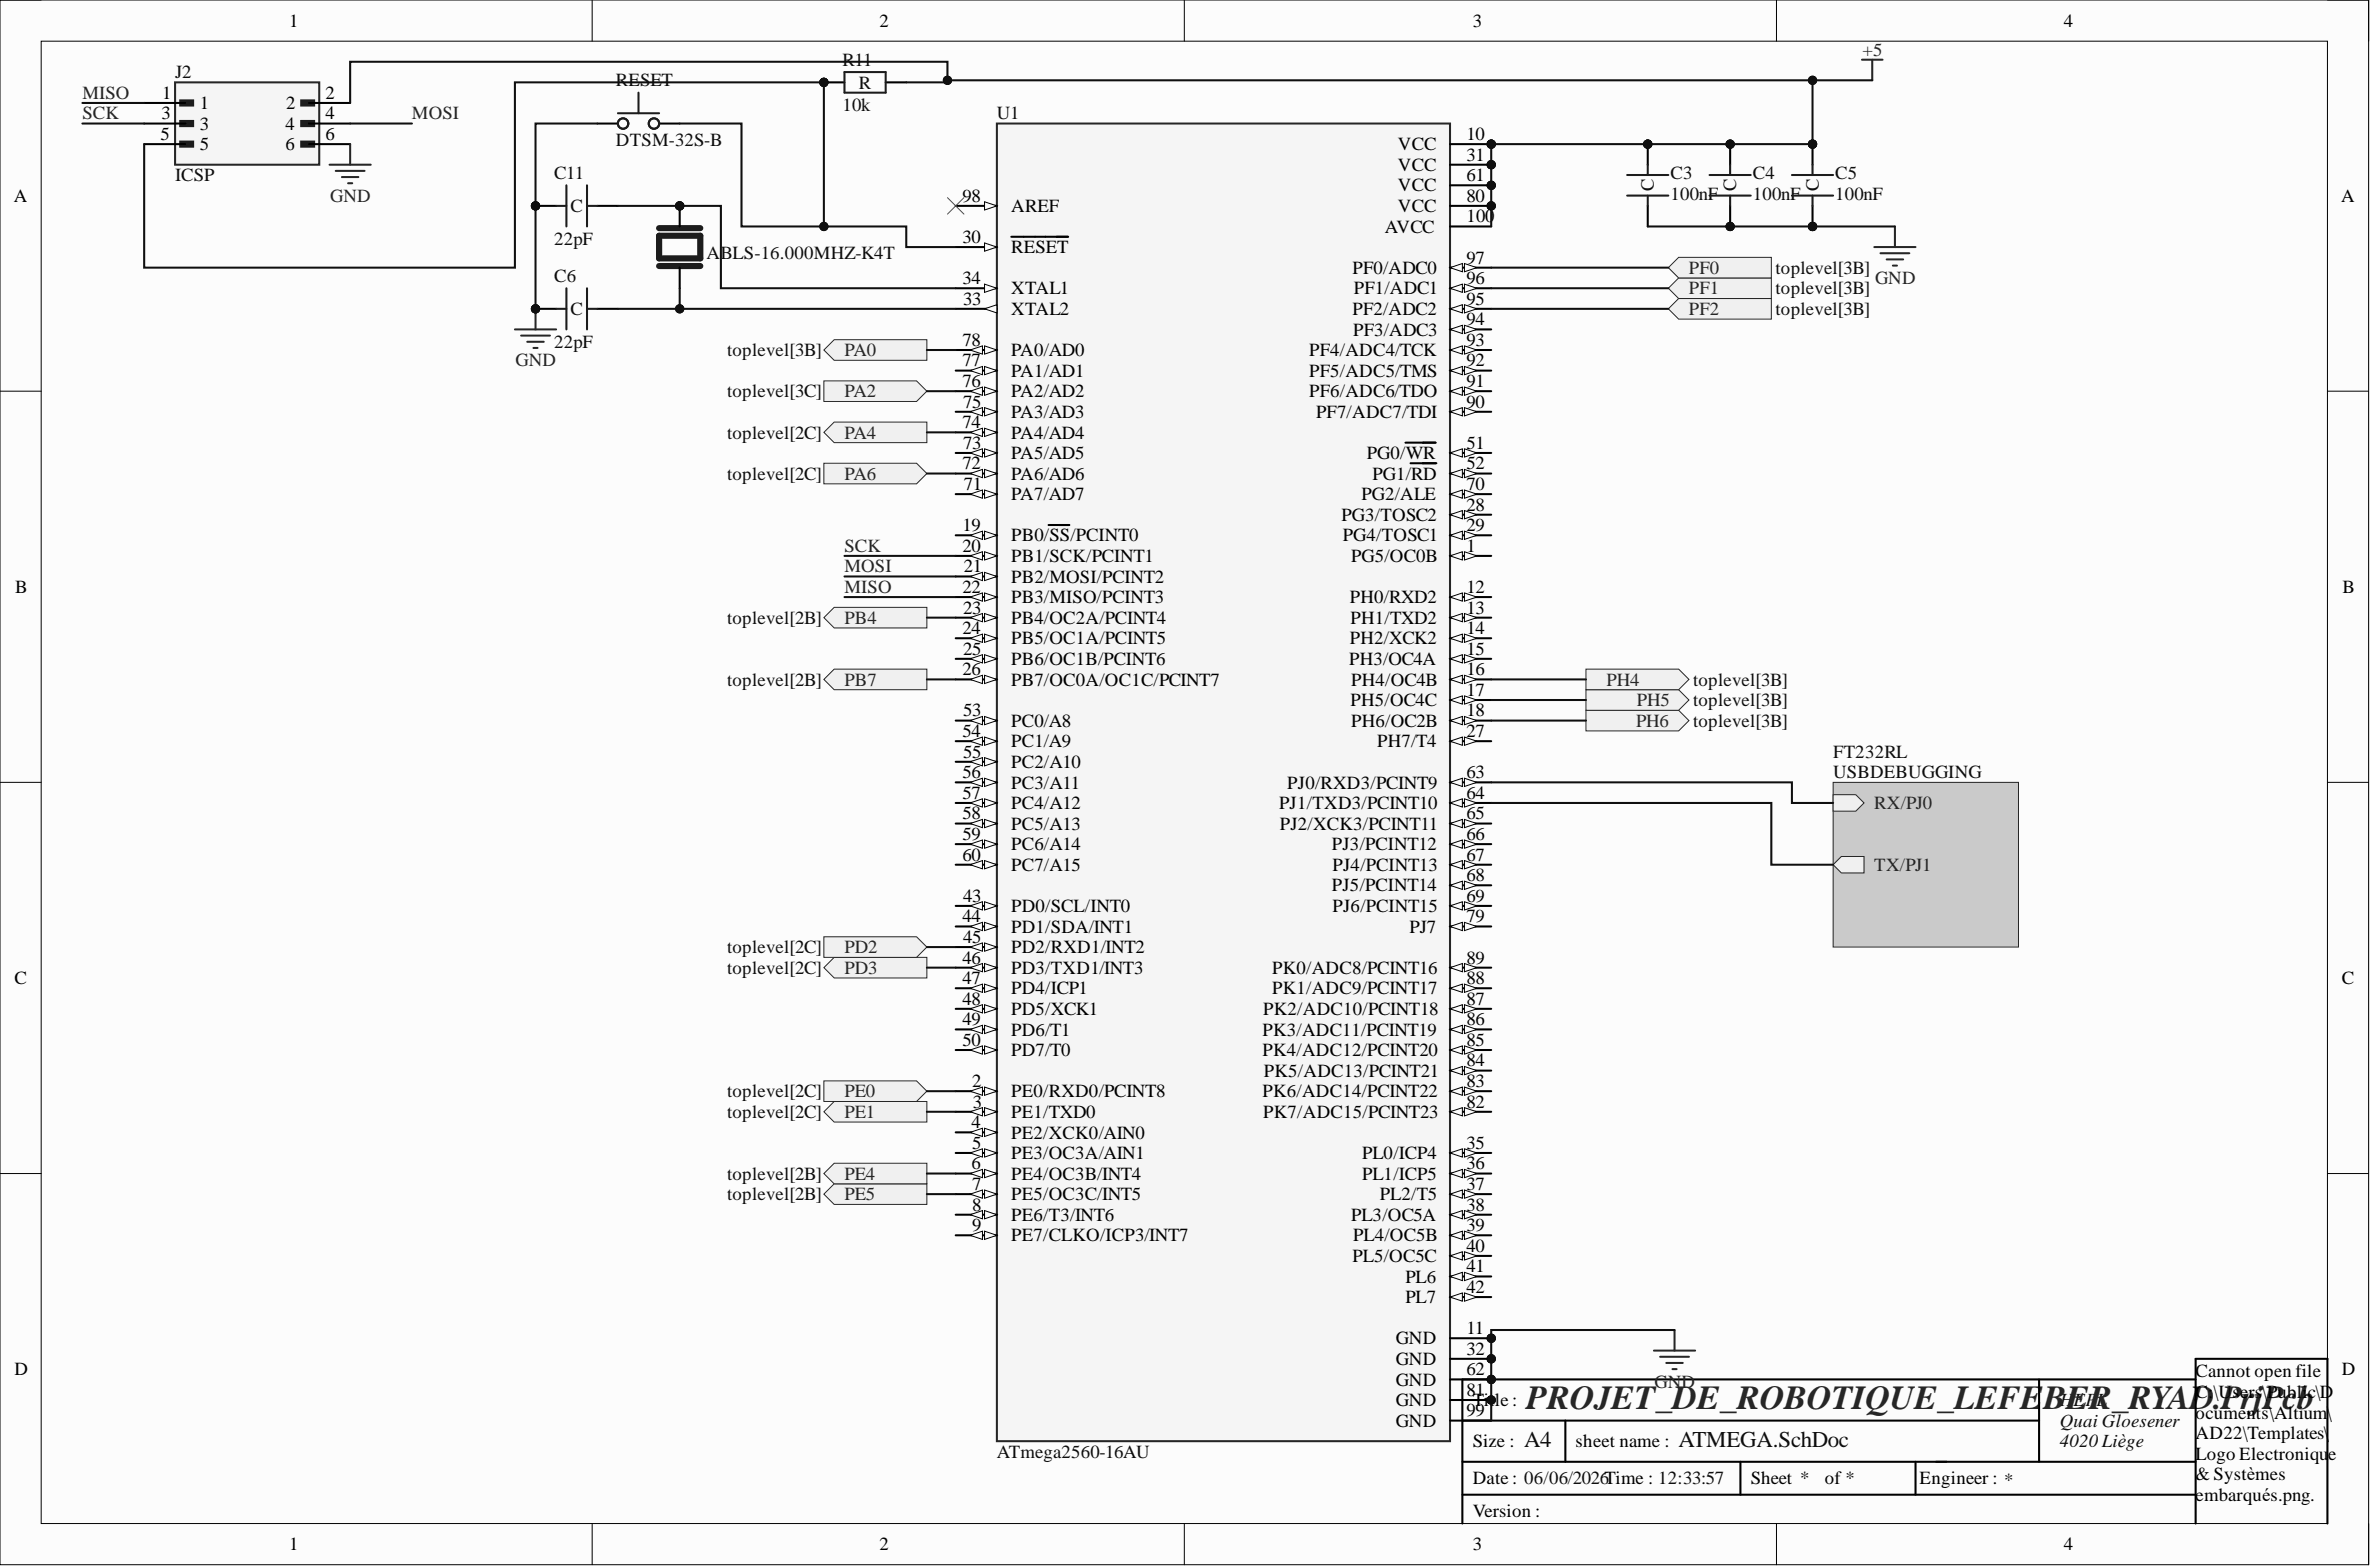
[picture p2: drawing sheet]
<svg xmlns="http://www.w3.org/2000/svg" width="292mm" height="193mm" viewBox="0 0 292 193" stroke-linecap="round" stroke-linejoin="round" font-family="sans-serif">
<defs><g id="words">
<text font-size="4.1" fill="#262626" x="188" y="173.5">PROJET_DE_ROBOTIQUE_LEFEBER_RYAD.PrjPcb</text>
<g font-size="2.8" fill="#0e0e0e">
<text x="187.8" y="178.2">A4</text>
<text x="206.8" y="178.2">ATMEGA.SchDoc</text>
</g>
<g font-size="2.3">
<text x="35.6" y="3.3">1</text>
<text x="108.4" y="3.3">2</text>
<text x="181.4" y="3.3">3</text>
<text x="254.3" y="3.3">4</text>
<text x="19.8" y="17.2">5</text>
<text x="19.9" y="14.7">3</text>
<text x="20" y="12.2">1</text>
<text x="24.6" y="13.4">1</text>
<text x="24.6" y="16">3</text>
<text x="35.2" y="16">4</text>
<text x="35.3" y="13.4">2</text>
<text x="40.1" y="12.2">2</text>
<text x="40.1" y="14.7">4</text>
<text x="40.1" y="17.2">6</text>
<text x="180.7" y="17.2">10</text>
<text x="24.6" y="18.5">5</text>
<text x="35.2" y="18.5">6</text>
<text x="172.2" y="18.5">VCC</text>
<text x="172.2" y="21">VCC</text>
<text x="172.2" y="23.6">VCC</text>
<text x="180.7" y="19.8">31</text>
<text x="180.7" y="22.3">61</text>
<text x="1.7" y="24.8">A</text>
<text x="118.6" y="24.8">98</text>
<text x="118.6" y="29.9">30</text>
<text x="124.6" y="26.1">AREF</text>
<text x="170.6" y="28.7">AVCC</text>
<text x="172.2" y="26.1">VCC</text>
<text x="180.7" y="24.8">80</text>
<text x="180.7" y="27.4">100</text>
<text x="288.4" y="24.8">A</text>
<text x="118.6" y="35">34</text>
<text x="124.6" y="31.2">RESET</text>
<text x="166.6" y="33.7">PF0/ADC0</text>
<text x="180.7" y="32.5">97</text>
<text x="180.7" y="35">96</text>
<text x="118.7" y="37.5">33</text>
<text x="124.6" y="36.3">XTAL1</text>
<text x="124.6" y="38.8">XTAL2</text>
<text x="166.6" y="38.8">PF2/ADC2</text>
<text x="166.7" y="41.3">PF3/ADC3</text>
<text x="166.8" y="36.3">PF1/ADC1</text>
<text x="180.7" y="37.5">95</text>
<text x="180.7" y="40.1">94</text>
<text x="118.6" y="42.6">78</text>
<text x="118.6" y="45.1">77</text>
<text x="118.6" y="47.7">76</text>
<text x="124.6" y="43.9">PA0/AD0</text>
<text x="124.6" y="46.4">PA1/AD1</text>
<text x="161.3" y="43.9">PF4/ADC4/TCK</text>
<text x="161.3" y="46.4">PF5/ADC5/TMS</text>
<text x="180.7" y="42.6">93</text>
<text x="180.7" y="45.1">92</text>
<text x="180.7" y="47.7">91</text>
<text x="118.6" y="52.7">74</text>
<text x="118.7" y="50.2">75</text>
<text x="124.6" y="48.9">PA2/AD2</text>
<text x="124.6" y="51.5">PA3/AD3</text>
<text x="161.3" y="48.9">PF6/ADC6/TDO</text>
<text x="162.1" y="51.5">PF7/ADC7/TDI</text>
<text x="180.7" y="50.2">90</text>
<text x="118.6" y="57.8">72</text>
<text x="118.7" y="55.3">73</text>
<text x="124.6" y="54">PA4/AD4</text>
<text x="124.6" y="56.5">PA5/AD5</text>
<text x="124.6" y="59.1">PA6/AD6</text>
<text x="168.4" y="56.5">PG0/WR</text>
<text x="169.1" y="59.1">PG1/RD</text>
<text x="180.7" y="55.3">51</text>
<text x="180.7" y="57.8">52</text>
<text x="118.6" y="65.4">19</text>
<text x="118.8" y="60.3">71</text>
<text x="124.6" y="61.6">PA7/AD7</text>
<text x="165.3" y="64.1">PG3/TOSC2</text>
<text x="167.7" y="61.6">PG2/ALE</text>
<text x="180.7" y="60.3">70</text>
<text x="180.7" y="62.9">28</text>
<text x="180.7" y="65.4">29</text>
<text x="118.6" y="67.9">20</text>
<text x="118.8" y="70.5">21</text>
<text x="124.6" y="66.7">PB0/SS/PCINT0</text>
<text x="124.6" y="69.2">PB1/SCK/PCINT1</text>
<text x="124.6" y="71.8">PB2/MOSI/PCINT2</text>
<text x="165.4" y="66.7">PG4/TOSC1</text>
<text x="166.5" y="69.2">PG5/OC0B</text>
<text x="180.7" y="67.9">1</text>
<text x="1.9" y="73">B</text>
<text x="118.6" y="73">22</text>
<text x="118.7" y="75.6">23</text>
<text x="124.6" y="74.3">PB3/MISO/PCINT3</text>
<text x="124.6" y="76.8">PB4/OC2A/PCINT4</text>
<text x="166.3" y="74.3">PH0/RXD2</text>
<text x="166.4" y="76.8">PH1/TXD2</text>
<text x="180.7" y="73">12</text>
<text x="180.7" y="75.6">13</text>
<text x="288.6" y="73">B</text>
<text x="118.6" y="78.1">24</text>
<text x="118.6" y="83.2">26</text>
<text x="118.7" y="80.6">25</text>
<text x="124.6" y="79.4">PB5/OC1A/PCINT5</text>
<text x="124.6" y="81.9">PB6/OC1B/PCINT6</text>
<text x="166.2" y="81.9">PH3/OC4A</text>
<text x="166.3" y="79.4">PH2/XCK2</text>
<text x="180.7" y="78.1">14</text>
<text x="180.7" y="80.6">15</text>
<text x="180.7" y="83.2">16</text>
<text x="118.7" y="88.2">53</text>
<text x="124.6" y="84.4">PB7/OC0A/OC1C/PCINT7</text>
<text x="124.6" y="89.5">PC0/A8</text>
<text x="166.4" y="87">PH5/OC4C</text>
<text x="166.5" y="84.4">PH4/OC4B</text>
<text x="166.5" y="89.5">PH6/OC2B</text>
<text x="180.7" y="85.7">17</text>
<text x="180.7" y="88.2">18</text>
<text x="118.6" y="90.8">54</text>
<text x="118.6" y="95.8">56</text>
<text x="118.7" y="93.3">55</text>
<text x="124.6" y="92">PC1/A9</text>
<text x="124.6" y="94.6">PC2/A10</text>
<text x="169.7" y="92">PH7/T4</text>
<text x="180.7" y="90.8">27</text>
<text x="180.7" y="95.8">63</text>
<text x="118.6" y="98.4">57</text>
<text x="118.6" y="100.9">58</text>
<text x="124.6" y="97.1">PC3/A11</text>
<text x="124.6" y="99.6">PC4/A12</text>
<text x="157.6" y="99.6">PJ1/TXD3/PCINT10</text>
<text x="158.6" y="97.1">PJ0/RXD3/PCINT9</text>
<text x="180.7" y="98.4">64</text>
<text x="180.7" y="100.9">65</text>
<text x="118.6" y="103.4">59</text>
<text x="118.6" y="106">60</text>
<text x="124.6" y="102.2">PC5/A13</text>
<text x="124.6" y="104.7">PC6/A14</text>
<text x="124.6" y="107.2">PC7/A15</text>
<text x="157.7" y="102.2">PJ2/XCK3/PCINT11</text>
<text x="164.1" y="104.7">PJ3/PCINT12</text>
<text x="164.2" y="107.2">PJ4/PCINT13</text>
<text x="180.7" y="103.4">66</text>
<text x="180.7" y="106">67</text>
<text x="118.6" y="113.6">44</text>
<text x="118.7" y="111">43</text>
<text x="124.6" y="112.3">PD0/SCL/INT0</text>
<text x="164.1" y="109.8">PJ5/PCINT14</text>
<text x="164.2" y="112.3">PJ6/PCINT15</text>
<text x="180.7" y="108.5">68</text>
<text x="180.7" y="111">69</text>
<text x="180.7" y="113.6">79</text>
<text x="118.6" y="118.7">46</text>
<text x="118.7" y="116.1">45</text>
<text x="124.6" y="114.9">PD1/SDA/INT1</text>
<text x="124.6" y="117.4">PD2/RXD1/INT2</text>
<text x="124.6" y="119.9">PD3/TXD1/INT3</text>
<text x="156.7" y="119.9">PK0/ADC8/PCINT16</text>
<text x="173.6" y="114.9">PJ7</text>
<text x="180.7" y="118.7">89</text>
<text x="1.8" y="121.2">C</text>
<text x="118.6" y="121.2">47</text>
<text x="118.6" y="123.7">48</text>
<text x="124.6" y="122.5">PD4/ICP1</text>
<text x="124.6" y="125">PD5/XCK1</text>
<text x="155.6" y="125">PK2/ADC10/PCINT18</text>
<text x="156.7" y="122.5">PK1/ADC9/PCINT17</text>
<text x="180.7" y="121.2">88</text>
<text x="180.7" y="123.7">87</text>
<text x="288.5" y="121.2">C</text>
<text x="118.6" y="126.3">49</text>
<text x="118.6" y="128.8">50</text>
<text x="124.6" y="127.5">PD6/T1</text>
<text x="124.6" y="130.1">PD7/T0</text>
<text x="155.5" y="127.5">PK3/ADC11/PCINT19</text>
<text x="155.5" y="130.1">PK4/ADC12/PCINT20</text>
<text x="180.7" y="126.3">86</text>
<text x="180.7" y="128.8">85</text>
<text x="180.7" y="131.3">84</text>
<text x="119.8" y="133.9">2</text>
<text x="119.9" y="136.4">3</text>
<text x="124.6" y="135.1">PE0/RXD0/PCINT8</text>
<text x="124.6" y="137.7">PE1/TXD0</text>
<text x="155.5" y="135.1">PK6/ADC14/PCINT22</text>
<text x="155.6" y="137.7">PK7/ADC15/PCINT23</text>
<text x="155.7" y="132.6">PK5/ADC13/PCINT21</text>
<text x="180.7" y="133.9">83</text>
<text x="180.7" y="136.4">82</text>
<text x="119.7" y="138.9">4</text>
<text x="119.8" y="141.5">5</text>
<text x="124.6" y="140.2">PE2/XCK0/AIN0</text>
<text x="124.6" y="142.7">PE3/OC3A/AIN1</text>
<text x="167.8" y="142.7">PL0/ICP4</text>
<text x="180.7" y="141.5">35</text>
<text x="119.7" y="144">6</text>
<text x="119.8" y="146.5">7</text>
<text x="119.8" y="149.1">8</text>
<text x="124.6" y="145.3">PE4/OC3B/INT4</text>
<text x="124.6" y="147.8">PE5/OC3C/INT5</text>
<text x="167.8" y="145.3">PL1/ICP5</text>
<text x="170" y="147.8">PL2/T5</text>
<text x="180.7" y="144">36</text>
<text x="180.7" y="146.5">37</text>
<text x="180.7" y="149.1">38</text>
<text x="119.8" y="151.6">9</text>
<text x="124.6" y="150.3">PE6/T3/INT6</text>
<text x="124.6" y="152.9">PE7/CLKO/ICP3/INT7</text>
<text x="166.5" y="150.3">PL3/OC5A</text>
<text x="166.6" y="155.4">PL5/OC5C</text>
<text x="166.7" y="152.9">PL4/OC5B</text>
<text x="180.7" y="151.6">39</text>
<text x="180.7" y="154.2">40</text>
<text x="173.1" y="158">PL6</text>
<text x="173.1" y="160.5">PL7</text>
<text x="180.7" y="156.7">41</text>
<text x="180.7" y="159.2">42</text>
<text x="172" y="165.6">GND</text>
<text x="180.7" y="164.3">11</text>
<text x="180.7" y="166.8">32</text>
<text x="1.8" y="169.4">D</text>
<text x="172" y="168.1">GND</text>
<text x="172" y="170.6">GND</text>
<text x="172" y="173.2">GND</text>
<text x="180.7" y="169.4">62</text>
<text x="180.7" y="171.9">81</text>
<text x="181.4" y="173.2">Tit</text>
<text x="184.2" y="173.2">le :</text>
<text x="270.5" y="169.6">Cannot open file</text>
<text x="270.5" y="172.2">C:\Users\Public\D</text>
<text x="288.5" y="169.4">D</text>
<text x="172" y="175.7">GND</text>
<text x="180.7" y="174.4">99</text>
<text x="181.4" y="178.2">Size :</text>
<text x="194.1" y="178.2">sheet name :</text>
<text x="270.5" y="174.7">ocuments\Altium\</text>
<text x="270.5" y="177.2">AD22\Templates\</text>
<text x="270.5" y="179.8">Logo Electroniqu</text>
<text x="286.8" y="179.8">e</text>
<text x="181.4" y="182.8">Date : 06/06/2026Time : 12:33:57</text>
<text x="215.7" y="182.8">Sheet *</text>
<text x="224.8" y="182.8">of *</text>
<text x="236.5" y="182.8">Engineer : *</text>
<text x="270.5" y="182.3">&amp; Systèmes</text>
<text x="270.5" y="184.8">embarqués.png.</text>
<text x="35.6" y="190.9">1</text>
<text x="108.4" y="190.9">2</text>
<text x="181.4" y="190.9">3</text>
<text x="181.4" y="186.9">Version :</text>
<text x="254.3" y="190.9">4</text>
<text x="270.5" y="187.4">File does not exist</text>
</g>
<g font-size="2.3" fill="#0e0e0e">
<text x="21.6" y="9.6">J2</text>
<text x="75.9" y="10.6">RESET</text>
<text x="103.8" y="8.1">R11</text>
<text x="105.8" y="10.9">R</text>
<text x="103.8" y="13.7">10k</text>
<text x="122.8" y="14.7">U1</text>
<text x="21.6" y="22.3">ICSP</text>
<text x="68.3" y="22.1">C11</text>
<text x="75.9" y="18">DTSM-32S-B</text>
<text x="203.8" y="23.6" transform="rotate(-90 203.8 23.6)">C</text>
<text x="205.8" y="22.1">C3</text>
<text x="213.9" y="23.6" transform="rotate(-90 213.9 23.6)">C</text>
<text x="215.9" y="22.1">C4</text>
<text x="224.1" y="23.6" transform="rotate(-90 224.1 23.6)">C</text>
<text x="226.1" y="22.1">C5</text>
<text x="70.3" y="26.1">C</text>
<text x="205.8" y="24.6">100nF</text>
<text x="215.9" y="24.6">100nF</text>
<text x="226.1" y="24.6">100nF</text>
<text x="68.3" y="30.2">22pF</text>
<text x="68.3" y="34.7">C6</text>
<text x="87" y="31.9">ABLS-16.000MHZ-K4T</text>
<text x="218.7" y="33.7">toplevel[3B]</text>
<text x="70.3" y="38.8">C</text>
<text x="218.7" y="38.8">toplevel[3B]</text>
<text x="218.7" y="36.3">toplevel[3B]</text>
<text x="68.3" y="42.8">22pF</text>
<text x="89.6" y="43.9">toplevel[3B]</text>
<text x="89.6" y="48.9">toplevel[3C]</text>
<text x="89.6" y="59.1">toplevel[2C]</text>
<text x="89.6" y="54">toplevel[2C]</text>
<text x="89.6" y="76.8">toplevel[2B]</text>
<text x="89.6" y="84.4">toplevel[2B]</text>
<text x="208.6" y="89.5">toplevel[3B]</text>
<text x="208.6" y="87">toplevel[3B]</text>
<text x="208.6" y="84.4">toplevel[3B]</text>
<text x="225.8" y="93.3">FT232RL</text>
<text x="225.8" y="95.8">USBDEBUGGING</text>
<text x="89.6" y="119.9">toplevel[2C]</text>
<text x="89.6" y="117.4">toplevel[2C]</text>
<text x="89.6" y="137.7">toplevel[2C]</text>
<text x="89.6" y="135.1">toplevel[2C]</text>
<text x="89.6" y="147.8">toplevel[2B]</text>
<text x="89.6" y="145.3">toplevel[2B]</text>
<text x="253.7" y="173.2">HEPL</text>
<text x="122.8" y="179.5">ATmega2560-16AU</text>
<text x="253.7" y="175.7">Quai Gloesener</text>
<text x="253.7" y="178.2">4020 Liège</text>
</g>
<g font-size="2.3" fill="#262626">
<text x="229.5" y="6.8">+5</text>
<text x="10.1" y="12.2">MISO</text>
<text x="10.1" y="14.7">SCK</text>
<text x="50.7" y="14.7">MOSI</text>
<text x="40.7" y="24.8">GND</text>
<text x="208.1" y="33.7">PF0</text>
<text x="231" y="35">GND</text>
<text x="208.1" y="38.8">PF2</text>
<text x="208.1" y="36.3">PF1</text>
<text x="63.5" y="45.1">GND</text>
<text x="104" y="43.9">PA0</text>
<text x="104" y="48.9">PA2</text>
<text x="104" y="59.1">PA6</text>
<text x="104" y="54">PA4</text>
<text x="104" y="67.9">SCK</text>
<text x="104" y="70.5">MOSI</text>
<text x="104" y="76.8">PB4</text>
<text x="104" y="73">MISO</text>
<text x="104" y="84.4">PB7</text>
<text x="197.9" y="84.4">PH4</text>
<text x="201.6" y="89.5">PH6</text>
<text x="201.6" y="87">PH5</text>
<text x="230.9" y="99.6">RX/PJ0</text>
<text x="230.9" y="107.2">TX/PJ1</text>
<text x="104" y="119.9">PD3</text>
<text x="104" y="117.4">PD2</text>
<text x="104" y="137.7">PE1</text>
<text x="104" y="135.1">PE0</text>
<text x="104" y="147.8">PE5</text>
<text x="104" y="145.3">PE4</text>
<text x="203.8" y="170.9">GND</text>
</g>
</g></defs>
<path d="M0 0h291.8v192.7h-291.8z" fill-rule="evenodd" fill="#fcfcfc"/>
<path d="M0 0h291.8v192.7h-291.8z" fill="none" stroke="#000" stroke-width=".12"/>
<path d="M5.1 5.1h281.6v182.5h-281.6z" fill-rule="evenodd" fill="#fcfcfc"/>
<g fill="none" stroke="#000" stroke-width=".12">
<path d="M0 0h5.1M5.1 5.1h281.6v182.5h-281.6zM73 0v5.1M145.9 0v5.1M218.9 0v5.1M286.7 0h5.1v5.1M0 48.2h5.1M286.7 48.2h5.1M0 96.3h5.1M286.7 96.3h5.1M0 144.5h5.1M286.7 144.5h5.1"/>
<path d="M73 187.6v5.1M145.9 187.6v5.1M218.9 187.6v5.1M291.8 187.6v5.1"/>
</g>
<path d="M180.2 174.9h71M192.8 174.9v5.1M251.2 169.9v10.1M270.5 169.9h-90.3v17.7M180.2 184.1h90.3M180.2 180h90.3M214.4 180v4.1M236 180v4.1M270.5 187.6v-20.3h16.2v20.3" fill="none" stroke="#000" stroke-width=".25"/>
<path d="M101.5 76.1l1.3-1.3h11.4v2.5h-11.4z" fill-rule="evenodd" fill="#f0f0f0"/>
<path d="M101.5 76.1l1.3-1.3h11.4v2.5h-11.4z" fill="none" stroke="#262626" stroke-width=".12"/>
<path d="M195.4 87.5h11.4l1.3 1.2-1.3 1.3h-11.4z" fill-rule="evenodd" fill="#f0f0f0"/>
<path d="M195.4 87.5h11.4l1.3 1.2-1.3 1.3h-11.4z" fill="none" stroke="#262626" stroke-width=".12"/>
<path d="M195.4 84.9h11.4l1.3 1.3-1.3 1.3h-11.4z" fill-rule="evenodd" fill="#f0f0f0"/>
<path d="M195.4 84.9h11.4l1.3 1.3-1.3 1.3h-11.4z" fill="none" stroke="#262626" stroke-width=".12"/>
<path d="M195.4 82.4h11.4l1.3 1.3-1.3 1.2h-11.4z" fill-rule="evenodd" fill="#f0f0f0"/>
<path d="M195.4 82.4h11.4l1.3 1.3-1.3 1.2h-11.4z" fill="none" stroke="#262626" stroke-width=".12"/>
<path d="M101.5 136.9l1.3-1.3h11.4v2.6h-11.4z" fill-rule="evenodd" fill="#f0f0f0"/>
<path d="M101.5 136.9l1.3-1.3h11.4v2.6h-11.4z" fill="none" stroke="#262626" stroke-width=".12"/>
<path d="M101.5 133.1h11.4l1.3 1.3-1.3 1.2h-11.4z" fill-rule="evenodd" fill="#f0f0f0"/>
<path d="M101.5 133.1h11.4l1.3 1.3-1.3 1.2h-11.4z" fill="none" stroke="#262626" stroke-width=".12"/>
<path d="M101.5 83.7l1.3-1.3h11.4v2.5h-11.4z" fill-rule="evenodd" fill="#f0f0f0"/>
<path d="M101.5 83.7l1.3-1.3h11.4v2.5h-11.4z" fill="none" stroke="#262626" stroke-width=".12"/>
<path d="M101.5 119.2l1.3-1.3h11.4v2.5h-11.4z" fill-rule="evenodd" fill="#f0f0f0"/>
<path d="M101.5 119.2l1.3-1.3h11.4v2.5h-11.4z" fill="none" stroke="#262626" stroke-width=".12"/>
<path d="M101.5 115.4h11.4l1.3 1.2-1.3 1.3h-11.4z" fill-rule="evenodd" fill="#f0f0f0"/>
<path d="M101.5 115.4h11.4l1.3 1.2-1.3 1.3h-11.4z" fill="none" stroke="#262626" stroke-width=".12"/>
<path d="M205.5 38l1.3-1.2h11.4v2.5h-11.4z" fill-rule="evenodd" fill="#f0f0f0"/>
<path d="M205.5 38l1.3-1.2h11.4v2.5h-11.4z" fill="none" stroke="#262626" stroke-width=".12"/>
<path d="M205.5 35.5l1.3-1.3h11.4v2.6h-11.4z" fill-rule="evenodd" fill="#f0f0f0"/>
<path d="M205.5 35.5l1.3-1.3h11.4v2.6h-11.4z" fill="none" stroke="#262626" stroke-width=".12"/>
<path d="M205.5 33l1.3-1.3h11.4v2.5h-11.4z" fill-rule="evenodd" fill="#f0f0f0"/>
<path d="M205.5 33l1.3-1.3h11.4v2.5h-11.4z" fill="none" stroke="#262626" stroke-width=".12"/>
<path d="M101.5 57h11.4l1.3 1.3-1.3 1.3h-11.4z" fill-rule="evenodd" fill="#f0f0f0"/>
<path d="M101.5 57h11.4l1.3 1.3-1.3 1.3h-11.4z" fill="none" stroke="#262626" stroke-width=".12"/>
<path d="M101.5 53.2l1.3-1.2h11.4v2.5h-11.4z" fill-rule="evenodd" fill="#f0f0f0"/>
<path d="M101.5 53.2l1.3-1.2h11.4v2.5h-11.4z" fill="none" stroke="#262626" stroke-width=".12"/>
<path d="M101.5 46.9h11.4l1.3 1.3-1.3 1.2h-11.4z" fill-rule="evenodd" fill="#f0f0f0"/>
<path d="M101.5 46.9h11.4l1.3 1.3-1.3 1.2h-11.4z" fill="none" stroke="#262626" stroke-width=".12"/>
<path d="M101.5 43.1l1.3-1.3h11.4v2.6h-11.4z" fill-rule="evenodd" fill="#f0f0f0"/>
<path d="M101.5 43.1l1.3-1.3h11.4v2.6h-11.4z" fill="none" stroke="#262626" stroke-width=".12"/>
<path d="M101.5 147.1l1.3-1.3h11.4v2.5h-11.4z" fill-rule="evenodd" fill="#f0f0f0"/>
<path d="M101.5 147.1l1.3-1.3h11.4v2.5h-11.4z" fill="none" stroke="#262626" stroke-width=".12"/>
<path d="M101.5 144.5l1.3-1.3h11.4v2.6h-11.4z" fill-rule="evenodd" fill="#f0f0f0"/>
<path d="M101.5 144.5l1.3-1.3h11.4v2.6h-11.4z" fill="none" stroke="#262626" stroke-width=".12"/>
<circle cx="183.7" cy="17.7" r=".51" fill="#0e0e0e"/>
<circle cx="183.7" cy="17.7" r=".51" fill="none" stroke="#0e0e0e" stroke-width=".12"/>
<circle cx="183.7" cy="20.3" r=".51" fill="#0e0e0e"/>
<circle cx="183.7" cy="20.3" r=".51" fill="none" stroke="#0e0e0e" stroke-width=".12"/>
<circle cx="183.7" cy="22.8" r=".51" fill="#0e0e0e"/>
<circle cx="183.7" cy="22.8" r=".51" fill="none" stroke="#0e0e0e" stroke-width=".12"/>
<circle cx="183.7" cy="25.4" r=".51" fill="#0e0e0e"/>
<circle cx="183.7" cy="25.4" r=".51" fill="none" stroke="#0e0e0e" stroke-width=".12"/>
<circle cx="183.7" cy="164.8" r=".51" fill="#0e0e0e"/>
<circle cx="183.7" cy="164.8" r=".51" fill="none" stroke="#0e0e0e" stroke-width=".12"/>
<circle cx="183.7" cy="167.3" r=".51" fill="#0e0e0e"/>
<circle cx="183.7" cy="167.3" r=".51" fill="none" stroke="#0e0e0e" stroke-width=".12"/>
<circle cx="183.7" cy="169.9" r=".51" fill="#0e0e0e"/>
<circle cx="183.7" cy="169.9" r=".51" fill="none" stroke="#0e0e0e" stroke-width=".12"/>
<circle cx="183.7" cy="172.4" r=".51" fill="#0e0e0e"/>
<circle cx="183.7" cy="172.4" r=".51" fill="none" stroke="#0e0e0e" stroke-width=".12"/>
<path d="M122.8 15.2h55.8v162.3h-55.8z" fill-rule="evenodd" fill="#f5f5f5"/>
<path d="M122.8 15.2h55.8v162.3h-55.8z" fill="none" stroke="#262626" stroke-width=".25"/>
<path d="M117.7 25.4h5.1" fill="none" stroke="#000" stroke-width=".25"/>
<path d="M121.3 24.8l1.5 .6-1.5 .5z" fill="#fbfbfb"/>
<path d="M121.3 24.8l1.5 .6-1.5 .5z" fill="none" stroke="#000" stroke-width=".12"/>
<path d="M117.7 30.4h5.1" fill="none" stroke="#000" stroke-width=".25"/>
<path d="M121.3 29.9l1.5 .5-1.5 .5z" fill="#fbfbfb"/>
<path d="M121.3 29.9l1.5 .5-1.5 .5z" fill="none" stroke="#000" stroke-width=".12"/>
<path d="M117.7 35.5h5.1M124.6 29.2h7" fill="none" stroke="#000" stroke-width=".25"/>
<path d="M121.3 35l1.5 .5-1.5 .5z" fill="#fbfbfb"/>
<path d="M121.3 35l1.5 .5-1.5 .5z" fill="none" stroke="#000" stroke-width=".12"/>
<path d="M117.7 38h5.1" fill="none" stroke="#000" stroke-width=".25"/>
<path d="M121.3 38l1.5-.5v1z" fill="#fbfbfb"/>
<path d="M121.3 38l1.5-.5v1z" fill="none" stroke="#000" stroke-width=".12"/>
<path d="M117.7 43.1h5.1" fill="none" stroke="#000" stroke-width=".25"/>
<path d="M121.3 42.6l1.5 .5-1.5 .5z" fill="#fbfbfb"/>
<path d="M121.3 42.6l1.5 .5-1.5 .5z" fill="none" stroke="#000" stroke-width=".12"/>
<path d="M119.5 43.1l1.5-.5v1z" fill="#fbfbfb"/>
<path d="M119.5 43.1l1.5-.5v1z" fill="none" stroke="#000" stroke-width=".12"/>
<path d="M117.7 45.6h5.1" fill="none" stroke="#000" stroke-width=".25"/>
<path d="M121.3 45.1l1.5 .5-1.5 .5z" fill="#fbfbfb"/>
<path d="M121.3 45.1l1.5 .5-1.5 .5z" fill="none" stroke="#000" stroke-width=".12"/>
<path d="M119.5 45.6l1.5-.5v1z" fill="#fbfbfb"/>
<path d="M119.5 45.6l1.5-.5v1z" fill="none" stroke="#000" stroke-width=".12"/>
<path d="M117.7 48.2h5.1" fill="none" stroke="#000" stroke-width=".25"/>
<path d="M121.3 47.7l1.5 .5-1.5 .5z" fill="#fbfbfb"/>
<path d="M121.3 47.7l1.5 .5-1.5 .5z" fill="none" stroke="#000" stroke-width=".12"/>
<path d="M119.5 48.2l1.5-.5v1z" fill="#fbfbfb"/>
<path d="M119.5 48.2l1.5-.5v1z" fill="none" stroke="#000" stroke-width=".12"/>
<path d="M117.7 50.7h5.1" fill="none" stroke="#000" stroke-width=".25"/>
<path d="M121.3 50.2l1.5 .5-1.5 .5z" fill="#fbfbfb"/>
<path d="M121.3 50.2l1.5 .5-1.5 .5z" fill="none" stroke="#000" stroke-width=".12"/>
<path d="M119.5 50.7l1.5-.5v1z" fill="#fbfbfb"/>
<path d="M119.5 50.7l1.5-.5v1z" fill="none" stroke="#000" stroke-width=".12"/>
<path d="M117.7 53.2h5.1" fill="none" stroke="#000" stroke-width=".25"/>
<path d="M121.3 52.7l1.5 .5-1.5 .6z" fill="#fbfbfb"/>
<path d="M121.3 52.7l1.5 .5-1.5 .6z" fill="none" stroke="#000" stroke-width=".12"/>
<path d="M119.5 53.2l1.5-.5v1.1z" fill="#fbfbfb"/>
<path d="M119.5 53.2l1.5-.5v1.1z" fill="none" stroke="#000" stroke-width=".12"/>
<path d="M117.7 55.8h5.1" fill="none" stroke="#000" stroke-width=".25"/>
<path d="M121.3 55.3l1.5 .5-1.5 .5z" fill="#fbfbfb"/>
<path d="M121.3 55.3l1.5 .5-1.5 .5z" fill="none" stroke="#000" stroke-width=".12"/>
<path d="M119.5 55.8l1.5-.5v1z" fill="#fbfbfb"/>
<path d="M119.5 55.8l1.5-.5v1z" fill="none" stroke="#000" stroke-width=".12"/>
<path d="M117.7 58.3h5.1" fill="none" stroke="#000" stroke-width=".25"/>
<path d="M121.3 57.8l1.5 .5-1.5 .5z" fill="#fbfbfb"/>
<path d="M121.3 57.8l1.5 .5-1.5 .5z" fill="none" stroke="#000" stroke-width=".12"/>
<path d="M119.5 58.3l1.5-.5v1z" fill="#fbfbfb"/>
<path d="M119.5 58.3l1.5-.5v1z" fill="none" stroke="#000" stroke-width=".12"/>
<path d="M117.7 60.8h5.1" fill="none" stroke="#000" stroke-width=".25"/>
<path d="M121.3 60.3l1.5 .5-1.5 .6z" fill="#fbfbfb"/>
<path d="M121.3 60.3l1.5 .5-1.5 .6z" fill="none" stroke="#000" stroke-width=".12"/>
<path d="M119.5 60.8l1.5-.5v1.1z" fill="#fbfbfb"/>
<path d="M119.5 60.8l1.5-.5v1.1z" fill="none" stroke="#000" stroke-width=".12"/>
<path d="M117.7 65.9h5.1" fill="none" stroke="#000" stroke-width=".25"/>
<path d="M121.3 65.4l1.5 .5-1.5 .5z" fill="#fbfbfb"/>
<path d="M121.3 65.4l1.5 .5-1.5 .5z" fill="none" stroke="#000" stroke-width=".12"/>
<path d="M119.5 65.9l1.5-.5v1z" fill="#fbfbfb"/>
<path d="M119.5 65.9l1.5-.5v1z" fill="none" stroke="#000" stroke-width=".12"/>
<path d="M117.7 68.5h5.1M129.2 64.7h2.5" fill="none" stroke="#000" stroke-width=".25"/>
<path d="M121.3 67.9l1.5 .6-1.5 .5z" fill="#fbfbfb"/>
<path d="M121.3 67.9l1.5 .6-1.5 .5z" fill="none" stroke="#000" stroke-width=".12"/>
<path d="M119.5 68.5l1.5-.6v1.1z" fill="#fbfbfb"/>
<path d="M119.5 68.5l1.5-.6v1.1z" fill="none" stroke="#000" stroke-width=".12"/>
<path d="M117.7 71h5.1" fill="none" stroke="#000" stroke-width=".25"/>
<path d="M121.3 70.5l1.5 .5-1.5 .5z" fill="#fbfbfb"/>
<path d="M121.3 70.5l1.5 .5-1.5 .5z" fill="none" stroke="#000" stroke-width=".12"/>
<path d="M119.5 71l1.5-.5v1z" fill="#fbfbfb"/>
<path d="M119.5 71l1.5-.5v1z" fill="none" stroke="#000" stroke-width=".12"/>
<path d="M117.7 73.5h5.1" fill="none" stroke="#000" stroke-width=".25"/>
<path d="M121.3 73l1.5 .5-1.5 .5z" fill="#fbfbfb"/>
<path d="M121.3 73l1.5 .5-1.5 .5z" fill="none" stroke="#000" stroke-width=".12"/>
<path d="M119.5 73.5l1.5-.5v1z" fill="#fbfbfb"/>
<path d="M119.5 73.5l1.5-.5v1z" fill="none" stroke="#000" stroke-width=".12"/>
<path d="M117.7 76.1h5.1" fill="none" stroke="#000" stroke-width=".25"/>
<path d="M121.3 75.6l1.5 .5-1.5 .5z" fill="#fbfbfb"/>
<path d="M121.3 75.6l1.5 .5-1.5 .5z" fill="none" stroke="#000" stroke-width=".12"/>
<path d="M119.5 76.1l1.5-.5v1z" fill="#fbfbfb"/>
<path d="M119.5 76.1l1.5-.5v1z" fill="none" stroke="#000" stroke-width=".12"/>
<path d="M117.7 78.6h5.1" fill="none" stroke="#000" stroke-width=".25"/>
<path d="M121.3 78.1l1.5 .5-1.5 .5z" fill="#fbfbfb"/>
<path d="M121.3 78.1l1.5 .5-1.5 .5z" fill="none" stroke="#000" stroke-width=".12"/>
<path d="M119.5 78.6l1.5-.5v1z" fill="#fbfbfb"/>
<path d="M119.5 78.6l1.5-.5v1z" fill="none" stroke="#000" stroke-width=".12"/>
<path d="M117.7 81.1h5.1" fill="none" stroke="#000" stroke-width=".25"/>
<path d="M121.3 80.6l1.5 .5-1.5 .5z" fill="#fbfbfb"/>
<path d="M121.3 80.6l1.5 .5-1.5 .5z" fill="none" stroke="#000" stroke-width=".12"/>
<path d="M119.5 81.1l1.5-.5v1z" fill="#fbfbfb"/>
<path d="M119.5 81.1l1.5-.5v1z" fill="none" stroke="#000" stroke-width=".12"/>
<path d="M117.7 83.7h5.1" fill="none" stroke="#000" stroke-width=".25"/>
<path d="M121.3 83.2l1.5 .5-1.5 .5z" fill="#fbfbfb"/>
<path d="M121.3 83.2l1.5 .5-1.5 .5z" fill="none" stroke="#000" stroke-width=".12"/>
<path d="M119.5 83.7l1.5-.5v1z" fill="#fbfbfb"/>
<path d="M119.5 83.7l1.5-.5v1z" fill="none" stroke="#000" stroke-width=".12"/>
<path d="M117.7 88.7h5.1" fill="none" stroke="#000" stroke-width=".25"/>
<path d="M121.3 88.2l1.5 .5-1.5 .5z" fill="#fbfbfb"/>
<path d="M121.3 88.2l1.5 .5-1.5 .5z" fill="none" stroke="#000" stroke-width=".12"/>
<path d="M119.5 88.7l1.5-.5v1z" fill="#fbfbfb"/>
<path d="M119.5 88.7l1.5-.5v1z" fill="none" stroke="#000" stroke-width=".12"/>
<path d="M117.7 91.3h5.1" fill="none" stroke="#000" stroke-width=".25"/>
<path d="M121.3 90.8l1.5 .5-1.5 .5z" fill="#fbfbfb"/>
<path d="M121.3 90.8l1.5 .5-1.5 .5z" fill="none" stroke="#000" stroke-width=".12"/>
<path d="M119.5 91.3l1.5-.5v1z" fill="#fbfbfb"/>
<path d="M119.5 91.3l1.5-.5v1z" fill="none" stroke="#000" stroke-width=".12"/>
<path d="M117.7 93.8h5.1" fill="none" stroke="#000" stroke-width=".25"/>
<path d="M121.3 93.3l1.5 .5-1.5 .5z" fill="#fbfbfb"/>
<path d="M121.3 93.3l1.5 .5-1.5 .5z" fill="none" stroke="#000" stroke-width=".12"/>
<path d="M119.5 93.8l1.5-.5v1z" fill="#fbfbfb"/>
<path d="M119.5 93.8l1.5-.5v1z" fill="none" stroke="#000" stroke-width=".12"/>
<path d="M117.7 96.3h5.1" fill="none" stroke="#000" stroke-width=".25"/>
<path d="M121.3 95.8l1.5 .5-1.5 .6z" fill="#fbfbfb"/>
<path d="M121.3 95.8l1.5 .5-1.5 .6z" fill="none" stroke="#000" stroke-width=".12"/>
<path d="M119.5 96.3l1.5-.5v1.1z" fill="#fbfbfb"/>
<path d="M119.5 96.3l1.5-.5v1.1z" fill="none" stroke="#000" stroke-width=".12"/>
<path d="M117.7 98.9h5.1" fill="none" stroke="#000" stroke-width=".25"/>
<path d="M121.3 98.4l1.5 .5-1.5 .5z" fill="#fbfbfb"/>
<path d="M121.3 98.4l1.5 .5-1.5 .5z" fill="none" stroke="#000" stroke-width=".12"/>
<path d="M119.5 98.9l1.5-.5v1z" fill="#fbfbfb"/>
<path d="M119.5 98.9l1.5-.5v1z" fill="none" stroke="#000" stroke-width=".12"/>
<path d="M117.7 101.4h5.1" fill="none" stroke="#000" stroke-width=".25"/>
<path d="M121.3 100.9l1.5 .5-1.5 .5z" fill="#fbfbfb"/>
<path d="M121.3 100.9l1.5 .5-1.5 .5z" fill="none" stroke="#000" stroke-width=".12"/>
<path d="M119.5 101.4l1.5-.5v1z" fill="#fbfbfb"/>
<path d="M119.5 101.4l1.5-.5v1z" fill="none" stroke="#000" stroke-width=".12"/>
<path d="M117.7 104h5.1" fill="none" stroke="#000" stroke-width=".25"/>
<path d="M121.3 103.4l1.5 .6-1.5 .5z" fill="#fbfbfb"/>
<path d="M121.3 103.4l1.5 .6-1.5 .5z" fill="none" stroke="#000" stroke-width=".12"/>
<path d="M119.5 104l1.5-.6v1.1z" fill="#fbfbfb"/>
<path d="M119.5 104l1.5-.6v1.1z" fill="none" stroke="#000" stroke-width=".12"/>
<path d="M117.7 106.5h5.1" fill="none" stroke="#000" stroke-width=".25"/>
<path d="M121.3 106l1.5 .5-1.5 .5z" fill="#fbfbfb"/>
<path d="M121.3 106l1.5 .5-1.5 .5z" fill="none" stroke="#000" stroke-width=".12"/>
<path d="M119.5 106.5l1.5-.5v1z" fill="#fbfbfb"/>
<path d="M119.5 106.5l1.5-.5v1z" fill="none" stroke="#000" stroke-width=".12"/>
<path d="M117.7 111.6h5.1" fill="none" stroke="#000" stroke-width=".25"/>
<path d="M121.3 111l1.5 .6-1.5 .5z" fill="#fbfbfb"/>
<path d="M121.3 111l1.5 .6-1.5 .5z" fill="none" stroke="#000" stroke-width=".12"/>
<path d="M119.5 111.6l1.5-.6v1.1z" fill="#fbfbfb"/>
<path d="M119.5 111.6l1.5-.6v1.1z" fill="none" stroke="#000" stroke-width=".12"/>
<path d="M117.7 114.1h5.1" fill="none" stroke="#000" stroke-width=".25"/>
<path d="M121.3 113.6l1.5 .5-1.5 .5z" fill="#fbfbfb"/>
<path d="M121.3 113.6l1.5 .5-1.5 .5z" fill="none" stroke="#000" stroke-width=".12"/>
<path d="M119.5 114.1l1.5-.5v1z" fill="#fbfbfb"/>
<path d="M119.5 114.1l1.5-.5v1z" fill="none" stroke="#000" stroke-width=".12"/>
<path d="M117.7 116.6h5.1" fill="none" stroke="#000" stroke-width=".25"/>
<path d="M121.3 116.1l1.5 .5-1.5 .5z" fill="#fbfbfb"/>
<path d="M121.3 116.1l1.5 .5-1.5 .5z" fill="none" stroke="#000" stroke-width=".12"/>
<path d="M119.5 116.6l1.5-.5v1z" fill="#fbfbfb"/>
<path d="M119.5 116.6l1.5-.5v1z" fill="none" stroke="#000" stroke-width=".12"/>
<path d="M117.7 119.2h5.1" fill="none" stroke="#000" stroke-width=".25"/>
<path d="M121.3 118.7l1.5 .5-1.5 .5z" fill="#fbfbfb"/>
<path d="M121.3 118.7l1.5 .5-1.5 .5z" fill="none" stroke="#000" stroke-width=".12"/>
<path d="M119.5 119.2l1.5-.5v1z" fill="#fbfbfb"/>
<path d="M119.5 119.2l1.5-.5v1z" fill="none" stroke="#000" stroke-width=".12"/>
<path d="M117.7 121.7h5.1" fill="none" stroke="#000" stroke-width=".25"/>
<path d="M121.3 121.2l1.5 .5-1.5 .5z" fill="#fbfbfb"/>
<path d="M121.3 121.2l1.5 .5-1.5 .5z" fill="none" stroke="#000" stroke-width=".12"/>
<path d="M119.5 121.7l1.5-.5v1z" fill="#fbfbfb"/>
<path d="M119.5 121.7l1.5-.5v1z" fill="none" stroke="#000" stroke-width=".12"/>
<path d="M117.7 124.2h5.1" fill="none" stroke="#000" stroke-width=".25"/>
<path d="M121.3 123.7l1.5 .5-1.5 .5z" fill="#fbfbfb"/>
<path d="M121.3 123.7l1.5 .5-1.5 .5z" fill="none" stroke="#000" stroke-width=".12"/>
<path d="M119.5 124.2l1.5-.5v1z" fill="#fbfbfb"/>
<path d="M119.5 124.2l1.5-.5v1z" fill="none" stroke="#000" stroke-width=".12"/>
<path d="M117.7 126.8h5.1" fill="none" stroke="#000" stroke-width=".25"/>
<path d="M121.3 126.3l1.5 .5-1.5 .5z" fill="#fbfbfb"/>
<path d="M121.3 126.3l1.5 .5-1.5 .5z" fill="none" stroke="#000" stroke-width=".12"/>
<path d="M119.5 126.8l1.5-.5v1z" fill="#fbfbfb"/>
<path d="M119.5 126.8l1.5-.5v1z" fill="none" stroke="#000" stroke-width=".12"/>
<path d="M117.7 129.3h5.1" fill="none" stroke="#000" stroke-width=".25"/>
<path d="M121.3 128.8l1.5 .5-1.5 .5z" fill="#fbfbfb"/>
<path d="M121.3 128.8l1.5 .5-1.5 .5z" fill="none" stroke="#000" stroke-width=".12"/>
<path d="M119.5 129.3l1.5-.5v1z" fill="#fbfbfb"/>
<path d="M119.5 129.3l1.5-.5v1z" fill="none" stroke="#000" stroke-width=".12"/>
<path d="M117.7 134.4h5.1" fill="none" stroke="#000" stroke-width=".25"/>
<path d="M121.3 133.9l1.5 .5-1.5 .5z" fill="#fbfbfb"/>
<path d="M121.3 133.9l1.5 .5-1.5 .5z" fill="none" stroke="#000" stroke-width=".12"/>
<path d="M119.5 134.4l1.5-.5v1z" fill="#fbfbfb"/>
<path d="M119.5 134.4l1.5-.5v1z" fill="none" stroke="#000" stroke-width=".12"/>
<path d="M117.7 136.9h5.1" fill="none" stroke="#000" stroke-width=".25"/>
<path d="M121.3 136.4l1.5 .5-1.5 .5z" fill="#fbfbfb"/>
<path d="M121.3 136.4l1.5 .5-1.5 .5z" fill="none" stroke="#000" stroke-width=".12"/>
<path d="M119.5 136.9l1.5-.5v1z" fill="#fbfbfb"/>
<path d="M119.5 136.9l1.5-.5v1z" fill="none" stroke="#000" stroke-width=".12"/>
<path d="M117.7 139.4h5.1" fill="none" stroke="#000" stroke-width=".25"/>
<path d="M121.3 138.9l1.5 .5-1.5 .6z" fill="#fbfbfb"/>
<path d="M121.3 138.9l1.5 .5-1.5 .6z" fill="none" stroke="#000" stroke-width=".12"/>
<path d="M119.5 139.4l1.5-.5v1.1z" fill="#fbfbfb"/>
<path d="M119.5 139.4l1.5-.5v1.1z" fill="none" stroke="#000" stroke-width=".12"/>
<path d="M117.7 142h5.1" fill="none" stroke="#000" stroke-width=".25"/>
<path d="M121.3 141.5l1.5 .5-1.5 .5z" fill="#fbfbfb"/>
<path d="M121.3 141.5l1.5 .5-1.5 .5z" fill="none" stroke="#000" stroke-width=".12"/>
<path d="M119.5 142l1.5-.5v1z" fill="#fbfbfb"/>
<path d="M119.5 142l1.5-.5v1z" fill="none" stroke="#000" stroke-width=".12"/>
<path d="M117.7 144.5h5.1" fill="none" stroke="#000" stroke-width=".25"/>
<path d="M121.3 144l1.5 .5-1.5 .5z" fill="#fbfbfb"/>
<path d="M121.3 144l1.5 .5-1.5 .5z" fill="none" stroke="#000" stroke-width=".12"/>
<path d="M119.5 144.5l1.5-.5v1z" fill="#fbfbfb"/>
<path d="M119.5 144.5l1.5-.5v1z" fill="none" stroke="#000" stroke-width=".12"/>
<path d="M117.7 147.1h5.1" fill="none" stroke="#000" stroke-width=".25"/>
<path d="M121.3 146.5l1.5 .6-1.5 .5z" fill="#fbfbfb"/>
<path d="M121.3 146.5l1.5 .6-1.5 .5z" fill="none" stroke="#000" stroke-width=".12"/>
<path d="M119.5 147.1l1.5-.6v1.1z" fill="#fbfbfb"/>
<path d="M119.5 147.1l1.5-.6v1.1z" fill="none" stroke="#000" stroke-width=".12"/>
<path d="M117.7 149.6h5.1" fill="none" stroke="#000" stroke-width=".25"/>
<path d="M121.3 149.1l1.5 .5-1.5 .5z" fill="#fbfbfb"/>
<path d="M121.3 149.1l1.5 .5-1.5 .5z" fill="none" stroke="#000" stroke-width=".12"/>
<path d="M119.5 149.6l1.5-.5v1z" fill="#fbfbfb"/>
<path d="M119.5 149.6l1.5-.5v1z" fill="none" stroke="#000" stroke-width=".12"/>
<path d="M117.7 152.1h5.1" fill="none" stroke="#000" stroke-width=".25"/>
<path d="M121.3 151.6l1.5 .5-1.5 .5z" fill="#fbfbfb"/>
<path d="M121.3 151.6l1.5 .5-1.5 .5z" fill="none" stroke="#000" stroke-width=".12"/>
<path d="M119.5 152.1l1.5-.5v1z" fill="#fbfbfb"/>
<path d="M119.5 152.1l1.5-.5v1z" fill="none" stroke="#000" stroke-width=".12"/>
<path d="M178.6 17.7h5.1" fill="none" stroke="#000" stroke-width=".25"/>
<circle cx="183.7" cy="17.7" r=".51" fill="#0e0e0e"/>
<circle cx="183.7" cy="17.7" r=".51" fill="none" stroke="#0e0e0e" stroke-width=".12"/>
<path d="M178.6 20.3h5.1" fill="none" stroke="#000" stroke-width=".25"/>
<circle cx="183.7" cy="20.3" r=".51" fill="#0e0e0e"/>
<circle cx="183.7" cy="20.3" r=".51" fill="none" stroke="#0e0e0e" stroke-width=".12"/>
<path d="M178.6 22.8h5.1" fill="none" stroke="#000" stroke-width=".25"/>
<circle cx="183.7" cy="22.8" r=".51" fill="#0e0e0e"/>
<circle cx="183.7" cy="22.8" r=".51" fill="none" stroke="#0e0e0e" stroke-width=".12"/>
<path d="M178.6 25.4h5.1" fill="none" stroke="#000" stroke-width=".25"/>
<circle cx="183.7" cy="25.4" r=".51" fill="#0e0e0e"/>
<circle cx="183.7" cy="25.4" r=".51" fill="none" stroke="#0e0e0e" stroke-width=".12"/>
<path d="M178.6 27.9h5.1M178.6 33h5.1" fill="none" stroke="#000" stroke-width=".25"/>
<path d="M178.6 33l1.6-.5v1z" fill="#fbfbfb"/>
<path d="M178.6 33l1.6-.5v1z" fill="none" stroke="#000" stroke-width=".12"/>
<path d="M180.4 32.5l1.5 .5-1.5 .5z" fill="#fbfbfb"/>
<path d="M180.4 32.5l1.5 .5-1.5 .5z" fill="none" stroke="#000" stroke-width=".12"/>
<path d="M178.6 35.5h5.1" fill="none" stroke="#000" stroke-width=".25"/>
<path d="M178.6 35.5l1.6-.5v1z" fill="#fbfbfb"/>
<path d="M178.6 35.5l1.6-.5v1z" fill="none" stroke="#000" stroke-width=".12"/>
<path d="M180.4 35l1.5 .5-1.5 .5z" fill="#fbfbfb"/>
<path d="M180.4 35l1.5 .5-1.5 .5z" fill="none" stroke="#000" stroke-width=".12"/>
<path d="M178.6 38h5.1" fill="none" stroke="#000" stroke-width=".25"/>
<path d="M178.6 38l1.6-.5v1z" fill="#fbfbfb"/>
<path d="M178.6 38l1.6-.5v1z" fill="none" stroke="#000" stroke-width=".12"/>
<path d="M180.4 37.5l1.5 .5-1.5 .5z" fill="#fbfbfb"/>
<path d="M180.4 37.5l1.5 .5-1.5 .5z" fill="none" stroke="#000" stroke-width=".12"/>
<path d="M178.6 40.6h5.1" fill="none" stroke="#000" stroke-width=".25"/>
<path d="M178.6 40.6l1.6-.5v1z" fill="#fbfbfb"/>
<path d="M178.6 40.6l1.6-.5v1z" fill="none" stroke="#000" stroke-width=".12"/>
<path d="M180.4 40.1l1.5 .5-1.5 .5z" fill="#fbfbfb"/>
<path d="M180.4 40.1l1.5 .5-1.5 .5z" fill="none" stroke="#000" stroke-width=".12"/>
<path d="M178.6 43.1h5.1" fill="none" stroke="#000" stroke-width=".25"/>
<path d="M178.6 43.1l1.6-.5v1z" fill="#fbfbfb"/>
<path d="M178.6 43.1l1.6-.5v1z" fill="none" stroke="#000" stroke-width=".12"/>
<path d="M180.4 42.6l1.5 .5-1.5 .5z" fill="#fbfbfb"/>
<path d="M180.4 42.6l1.5 .5-1.5 .5z" fill="none" stroke="#000" stroke-width=".12"/>
<path d="M178.6 45.6h5.1" fill="none" stroke="#000" stroke-width=".25"/>
<path d="M178.6 45.6l1.6-.5v1z" fill="#fbfbfb"/>
<path d="M178.6 45.6l1.6-.5v1z" fill="none" stroke="#000" stroke-width=".12"/>
<path d="M180.4 45.1l1.5 .5-1.5 .5z" fill="#fbfbfb"/>
<path d="M180.4 45.1l1.5 .5-1.5 .5z" fill="none" stroke="#000" stroke-width=".12"/>
<path d="M178.6 48.2h5.1" fill="none" stroke="#000" stroke-width=".25"/>
<path d="M178.6 48.2l1.6-.5v1z" fill="#fbfbfb"/>
<path d="M178.6 48.2l1.6-.5v1z" fill="none" stroke="#000" stroke-width=".12"/>
<path d="M180.4 47.7l1.5 .5-1.5 .5z" fill="#fbfbfb"/>
<path d="M180.4 47.7l1.5 .5-1.5 .5z" fill="none" stroke="#000" stroke-width=".12"/>
<path d="M178.6 50.7h5.1" fill="none" stroke="#000" stroke-width=".25"/>
<path d="M178.6 50.7l1.6-.5v1z" fill="#fbfbfb"/>
<path d="M178.6 50.7l1.6-.5v1z" fill="none" stroke="#000" stroke-width=".12"/>
<path d="M180.4 50.2l1.5 .5-1.5 .5z" fill="#fbfbfb"/>
<path d="M180.4 50.2l1.5 .5-1.5 .5z" fill="none" stroke="#000" stroke-width=".12"/>
<path d="M178.6 55.8h5.1" fill="none" stroke="#000" stroke-width=".25"/>
<path d="M178.6 55.8l1.6-.5v1z" fill="#fbfbfb"/>
<path d="M178.6 55.8l1.6-.5v1z" fill="none" stroke="#000" stroke-width=".12"/>
<path d="M180.4 55.3l1.5 .5-1.5 .5z" fill="#fbfbfb"/>
<path d="M180.4 55.3l1.5 .5-1.5 .5z" fill="none" stroke="#000" stroke-width=".12"/>
<path d="M173.2 54.5h3.7M178.6 58.3h5.1" fill="none" stroke="#000" stroke-width=".25"/>
<path d="M178.6 58.3l1.6-.5v1z" fill="#fbfbfb"/>
<path d="M178.6 58.3l1.6-.5v1z" fill="none" stroke="#000" stroke-width=".12"/>
<path d="M180.4 57.8l1.5 .5-1.5 .5z" fill="#fbfbfb"/>
<path d="M180.4 57.8l1.5 .5-1.5 .5z" fill="none" stroke="#000" stroke-width=".12"/>
<path d="M173.8 57h3.2M178.6 60.8h5.1" fill="none" stroke="#000" stroke-width=".25"/>
<path d="M178.6 60.8l1.6-.5v1.1z" fill="#fbfbfb"/>
<path d="M178.6 60.8l1.6-.5v1.1z" fill="none" stroke="#000" stroke-width=".12"/>
<path d="M180.4 60.3l1.5 .5-1.5 .6z" fill="#fbfbfb"/>
<path d="M180.4 60.3l1.5 .5-1.5 .6z" fill="none" stroke="#000" stroke-width=".12"/>
<path d="M178.6 63.4h5.1" fill="none" stroke="#000" stroke-width=".25"/>
<path d="M178.6 63.4l1.6-.5v1z" fill="#fbfbfb"/>
<path d="M178.6 63.4l1.6-.5v1z" fill="none" stroke="#000" stroke-width=".12"/>
<path d="M180.4 62.9l1.5 .5-1.5 .5z" fill="#fbfbfb"/>
<path d="M180.4 62.9l1.5 .5-1.5 .5z" fill="none" stroke="#000" stroke-width=".12"/>
<path d="M178.6 65.9h5.1" fill="none" stroke="#000" stroke-width=".25"/>
<path d="M178.6 65.9l1.6-.5v1z" fill="#fbfbfb"/>
<path d="M178.6 65.9l1.6-.5v1z" fill="none" stroke="#000" stroke-width=".12"/>
<path d="M180.4 65.4l1.5 .5-1.5 .5z" fill="#fbfbfb"/>
<path d="M180.4 65.4l1.5 .5-1.5 .5z" fill="none" stroke="#000" stroke-width=".12"/>
<path d="M178.6 68.5h5.1" fill="none" stroke="#000" stroke-width=".25"/>
<path d="M178.6 68.5l1.6-.6v1.1z" fill="#fbfbfb"/>
<path d="M178.6 68.5l1.6-.6v1.1z" fill="none" stroke="#000" stroke-width=".12"/>
<path d="M180.4 67.9l1.5 .6-1.5 .5z" fill="#fbfbfb"/>
<path d="M180.4 67.9l1.5 .6-1.5 .5z" fill="none" stroke="#000" stroke-width=".12"/>
<path d="M178.6 73.5h5.1" fill="none" stroke="#000" stroke-width=".25"/>
<path d="M178.6 73.5l1.6-.5v1z" fill="#fbfbfb"/>
<path d="M178.6 73.5l1.6-.5v1z" fill="none" stroke="#000" stroke-width=".12"/>
<path d="M180.4 73l1.5 .5-1.5 .5z" fill="#fbfbfb"/>
<path d="M180.4 73l1.5 .5-1.5 .5z" fill="none" stroke="#000" stroke-width=".12"/>
<path d="M178.6 76.1h5.1" fill="none" stroke="#000" stroke-width=".25"/>
<path d="M178.6 76.1l1.6-.5v1z" fill="#fbfbfb"/>
<path d="M178.6 76.1l1.6-.5v1z" fill="none" stroke="#000" stroke-width=".12"/>
<path d="M180.4 75.6l1.5 .5-1.5 .5z" fill="#fbfbfb"/>
<path d="M180.4 75.6l1.5 .5-1.5 .5z" fill="none" stroke="#000" stroke-width=".12"/>
<path d="M178.6 78.6h5.1" fill="none" stroke="#000" stroke-width=".25"/>
<path d="M178.6 78.6l1.6-.5v1z" fill="#fbfbfb"/>
<path d="M178.6 78.6l1.6-.5v1z" fill="none" stroke="#000" stroke-width=".12"/>
<path d="M180.4 78.1l1.5 .5-1.5 .5z" fill="#fbfbfb"/>
<path d="M180.4 78.1l1.5 .5-1.5 .5z" fill="none" stroke="#000" stroke-width=".12"/>
<path d="M178.6 81.1h5.1" fill="none" stroke="#000" stroke-width=".25"/>
<path d="M178.6 81.1l1.6-.5v1z" fill="#fbfbfb"/>
<path d="M178.6 81.1l1.6-.5v1z" fill="none" stroke="#000" stroke-width=".12"/>
<path d="M180.4 80.6l1.5 .5-1.5 .5z" fill="#fbfbfb"/>
<path d="M180.4 80.6l1.5 .5-1.5 .5z" fill="none" stroke="#000" stroke-width=".12"/>
<path d="M178.6 83.7h5.1" fill="none" stroke="#000" stroke-width=".25"/>
<path d="M178.6 83.7l1.6-.5v1z" fill="#fbfbfb"/>
<path d="M178.6 83.7l1.6-.5v1z" fill="none" stroke="#000" stroke-width=".12"/>
<path d="M180.4 83.2l1.5 .5-1.5 .5z" fill="#fbfbfb"/>
<path d="M180.4 83.2l1.5 .5-1.5 .5z" fill="none" stroke="#000" stroke-width=".12"/>
<path d="M178.6 86.2h5.1" fill="none" stroke="#000" stroke-width=".25"/>
<path d="M178.6 86.2l1.6-.5v1z" fill="#fbfbfb"/>
<path d="M178.6 86.2l1.6-.5v1z" fill="none" stroke="#000" stroke-width=".12"/>
<path d="M180.4 85.7l1.5 .5-1.5 .5z" fill="#fbfbfb"/>
<path d="M180.4 85.7l1.5 .5-1.5 .5z" fill="none" stroke="#000" stroke-width=".12"/>
<path d="M178.6 88.7h5.1" fill="none" stroke="#000" stroke-width=".25"/>
<path d="M178.6 88.7l1.6-.5v1z" fill="#fbfbfb"/>
<path d="M178.6 88.7l1.6-.5v1z" fill="none" stroke="#000" stroke-width=".12"/>
<path d="M180.4 88.2l1.5 .5-1.5 .5z" fill="#fbfbfb"/>
<path d="M180.4 88.2l1.5 .5-1.5 .5z" fill="none" stroke="#000" stroke-width=".12"/>
<path d="M178.6 91.3h5.1" fill="none" stroke="#000" stroke-width=".25"/>
<path d="M178.6 91.3l1.6-.5v1z" fill="#fbfbfb"/>
<path d="M178.6 91.3l1.6-.5v1z" fill="none" stroke="#000" stroke-width=".12"/>
<path d="M180.4 90.8l1.5 .5-1.5 .5z" fill="#fbfbfb"/>
<path d="M180.4 90.8l1.5 .5-1.5 .5z" fill="none" stroke="#000" stroke-width=".12"/>
<path d="M178.6 96.3h5.1" fill="none" stroke="#000" stroke-width=".25"/>
<path d="M178.6 96.3l1.6-.5v1.1z" fill="#fbfbfb"/>
<path d="M178.6 96.3l1.6-.5v1.1z" fill="none" stroke="#000" stroke-width=".12"/>
<path d="M180.4 95.8l1.5 .5-1.5 .6z" fill="#fbfbfb"/>
<path d="M180.4 95.8l1.5 .5-1.5 .6z" fill="none" stroke="#000" stroke-width=".12"/>
<path d="M178.6 98.9h5.1" fill="none" stroke="#000" stroke-width=".25"/>
<path d="M178.6 98.9l1.6-.5v1z" fill="#fbfbfb"/>
<path d="M178.6 98.9l1.6-.5v1z" fill="none" stroke="#000" stroke-width=".12"/>
<path d="M180.4 98.4l1.5 .5-1.5 .5z" fill="#fbfbfb"/>
<path d="M180.4 98.4l1.5 .5-1.5 .5z" fill="none" stroke="#000" stroke-width=".12"/>
<path d="M178.6 101.4h5.1" fill="none" stroke="#000" stroke-width=".25"/>
<path d="M178.6 101.4l1.6-.5v1z" fill="#fbfbfb"/>
<path d="M178.6 101.4l1.6-.5v1z" fill="none" stroke="#000" stroke-width=".12"/>
<path d="M180.4 100.9l1.5 .5-1.5 .5z" fill="#fbfbfb"/>
<path d="M180.4 100.9l1.5 .5-1.5 .5z" fill="none" stroke="#000" stroke-width=".12"/>
<path d="M178.6 104h5.1" fill="none" stroke="#000" stroke-width=".25"/>
<path d="M178.6 104l1.6-.6v1.1z" fill="#fbfbfb"/>
<path d="M178.6 104l1.6-.6v1.1z" fill="none" stroke="#000" stroke-width=".12"/>
<path d="M180.4 103.4l1.5 .6-1.5 .5z" fill="#fbfbfb"/>
<path d="M180.4 103.4l1.5 .6-1.5 .5z" fill="none" stroke="#000" stroke-width=".12"/>
<path d="M178.6 106.5h5.1" fill="none" stroke="#000" stroke-width=".25"/>
<path d="M178.6 106.5l1.6-.5v1z" fill="#fbfbfb"/>
<path d="M178.6 106.5l1.6-.5v1z" fill="none" stroke="#000" stroke-width=".12"/>
<path d="M180.4 106l1.5 .5-1.5 .5z" fill="#fbfbfb"/>
<path d="M180.4 106l1.5 .5-1.5 .5z" fill="none" stroke="#000" stroke-width=".12"/>
<path d="M178.6 109h5.1" fill="none" stroke="#000" stroke-width=".25"/>
<path d="M178.6 109l1.6-.5v1z" fill="#fbfbfb"/>
<path d="M178.6 109l1.6-.5v1z" fill="none" stroke="#000" stroke-width=".12"/>
<path d="M180.4 108.5l1.5 .5-1.5 .5z" fill="#fbfbfb"/>
<path d="M180.4 108.5l1.5 .5-1.5 .5z" fill="none" stroke="#000" stroke-width=".12"/>
<path d="M178.6 111.6h5.1" fill="none" stroke="#000" stroke-width=".25"/>
<path d="M178.6 111.6l1.6-.6v1.1z" fill="#fbfbfb"/>
<path d="M178.6 111.6l1.6-.6v1.1z" fill="none" stroke="#000" stroke-width=".12"/>
<path d="M180.4 111l1.5 .6-1.5 .5z" fill="#fbfbfb"/>
<path d="M180.4 111l1.5 .6-1.5 .5z" fill="none" stroke="#000" stroke-width=".12"/>
<path d="M178.6 114.1h5.1" fill="none" stroke="#000" stroke-width=".25"/>
<path d="M178.6 114.1l1.6-.5v1z" fill="#fbfbfb"/>
<path d="M178.6 114.1l1.6-.5v1z" fill="none" stroke="#000" stroke-width=".12"/>
<path d="M180.4 113.6l1.5 .5-1.5 .5z" fill="#fbfbfb"/>
<path d="M180.4 113.6l1.5 .5-1.5 .5z" fill="none" stroke="#000" stroke-width=".12"/>
<path d="M178.6 119.2h5.1" fill="none" stroke="#000" stroke-width=".25"/>
<path d="M178.6 119.2l1.6-.5v1z" fill="#fbfbfb"/>
<path d="M178.6 119.2l1.6-.5v1z" fill="none" stroke="#000" stroke-width=".12"/>
<path d="M180.4 118.7l1.5 .5-1.5 .5z" fill="#fbfbfb"/>
<path d="M180.4 118.7l1.5 .5-1.5 .5z" fill="none" stroke="#000" stroke-width=".12"/>
<path d="M178.6 121.7h5.1" fill="none" stroke="#000" stroke-width=".25"/>
<path d="M178.6 121.7l1.6-.5v1z" fill="#fbfbfb"/>
<path d="M178.6 121.7l1.6-.5v1z" fill="none" stroke="#000" stroke-width=".12"/>
<path d="M180.4 121.2l1.5 .5-1.5 .5z" fill="#fbfbfb"/>
<path d="M180.4 121.2l1.5 .5-1.5 .5z" fill="none" stroke="#000" stroke-width=".12"/>
<path d="M178.6 124.2h5.1" fill="none" stroke="#000" stroke-width=".25"/>
<path d="M178.6 124.2l1.6-.5v1z" fill="#fbfbfb"/>
<path d="M178.6 124.2l1.6-.5v1z" fill="none" stroke="#000" stroke-width=".12"/>
<path d="M180.4 123.7l1.5 .5-1.5 .5z" fill="#fbfbfb"/>
<path d="M180.4 123.7l1.5 .5-1.5 .5z" fill="none" stroke="#000" stroke-width=".12"/>
<path d="M178.6 126.8h5.1" fill="none" stroke="#000" stroke-width=".25"/>
<path d="M178.6 126.8l1.6-.5v1z" fill="#fbfbfb"/>
<path d="M178.6 126.8l1.6-.5v1z" fill="none" stroke="#000" stroke-width=".12"/>
<path d="M180.4 126.3l1.5 .5-1.5 .5z" fill="#fbfbfb"/>
<path d="M180.4 126.3l1.5 .5-1.5 .5z" fill="none" stroke="#000" stroke-width=".12"/>
<path d="M178.6 129.3h5.1" fill="none" stroke="#000" stroke-width=".25"/>
<path d="M178.6 129.3l1.6-.5v1z" fill="#fbfbfb"/>
<path d="M178.6 129.3l1.6-.5v1z" fill="none" stroke="#000" stroke-width=".12"/>
<path d="M180.4 128.8l1.5 .5-1.5 .5z" fill="#fbfbfb"/>
<path d="M180.4 128.8l1.5 .5-1.5 .5z" fill="none" stroke="#000" stroke-width=".12"/>
<path d="M178.6 131.8h5.1" fill="none" stroke="#000" stroke-width=".25"/>
<path d="M178.6 131.8l1.6-.5v1z" fill="#fbfbfb"/>
<path d="M178.6 131.8l1.6-.5v1z" fill="none" stroke="#000" stroke-width=".12"/>
<path d="M180.4 131.3l1.5 .5-1.5 .5z" fill="#fbfbfb"/>
<path d="M180.4 131.3l1.5 .5-1.5 .5z" fill="none" stroke="#000" stroke-width=".12"/>
<path d="M178.6 134.4h5.1" fill="none" stroke="#000" stroke-width=".25"/>
<path d="M178.6 134.4l1.6-.5v1z" fill="#fbfbfb"/>
<path d="M178.6 134.4l1.6-.5v1z" fill="none" stroke="#000" stroke-width=".12"/>
<path d="M180.4 133.9l1.5 .5-1.5 .5z" fill="#fbfbfb"/>
<path d="M180.4 133.9l1.5 .5-1.5 .5z" fill="none" stroke="#000" stroke-width=".12"/>
<path d="M178.6 136.9h5.1" fill="none" stroke="#000" stroke-width=".25"/>
<path d="M178.6 136.9l1.6-.5v1z" fill="#fbfbfb"/>
<path d="M178.6 136.9l1.6-.5v1z" fill="none" stroke="#000" stroke-width=".12"/>
<path d="M180.4 136.4l1.5 .5-1.5 .5z" fill="#fbfbfb"/>
<path d="M180.4 136.4l1.5 .5-1.5 .5z" fill="none" stroke="#000" stroke-width=".12"/>
<path d="M178.6 142h5.1" fill="none" stroke="#000" stroke-width=".25"/>
<path d="M178.6 142l1.6-.5v1z" fill="#fbfbfb"/>
<path d="M178.6 142l1.6-.5v1z" fill="none" stroke="#000" stroke-width=".12"/>
<path d="M180.4 141.5l1.5 .5-1.5 .5z" fill="#fbfbfb"/>
<path d="M180.4 141.5l1.5 .5-1.5 .5z" fill="none" stroke="#000" stroke-width=".12"/>
<path d="M178.6 144.5h5.1" fill="none" stroke="#000" stroke-width=".25"/>
<path d="M178.6 144.5l1.6-.5v1z" fill="#fbfbfb"/>
<path d="M178.6 144.5l1.6-.5v1z" fill="none" stroke="#000" stroke-width=".12"/>
<path d="M180.4 144l1.5 .5-1.5 .5z" fill="#fbfbfb"/>
<path d="M180.4 144l1.5 .5-1.5 .5z" fill="none" stroke="#000" stroke-width=".12"/>
<path d="M178.6 147.1h5.1" fill="none" stroke="#000" stroke-width=".25"/>
<path d="M178.6 147.1l1.6-.6v1.1z" fill="#fbfbfb"/>
<path d="M178.6 147.1l1.6-.6v1.1z" fill="none" stroke="#000" stroke-width=".12"/>
<path d="M180.4 146.5l1.5 .6-1.5 .5z" fill="#fbfbfb"/>
<path d="M180.4 146.5l1.5 .6-1.5 .5z" fill="none" stroke="#000" stroke-width=".12"/>
<path d="M178.6 149.6h5.1" fill="none" stroke="#000" stroke-width=".25"/>
<path d="M178.6 149.6l1.6-.5v1z" fill="#fbfbfb"/>
<path d="M178.6 149.6l1.6-.5v1z" fill="none" stroke="#000" stroke-width=".12"/>
<path d="M180.4 149.1l1.5 .5-1.5 .5z" fill="#fbfbfb"/>
<path d="M180.4 149.1l1.5 .5-1.5 .5z" fill="none" stroke="#000" stroke-width=".12"/>
<path d="M178.6 152.1h5.1" fill="none" stroke="#000" stroke-width=".25"/>
<path d="M178.6 152.1l1.6-.5v1z" fill="#fbfbfb"/>
<path d="M178.6 152.1l1.6-.5v1z" fill="none" stroke="#000" stroke-width=".12"/>
<path d="M180.4 151.6l1.5 .5-1.5 .5z" fill="#fbfbfb"/>
<path d="M180.4 151.6l1.5 .5-1.5 .5z" fill="none" stroke="#000" stroke-width=".12"/>
<path d="M178.6 154.7h5.1" fill="none" stroke="#000" stroke-width=".25"/>
<path d="M178.6 154.7l1.6-.5v1z" fill="#fbfbfb"/>
<path d="M178.6 154.7l1.6-.5v1z" fill="none" stroke="#000" stroke-width=".12"/>
<path d="M180.4 154.2l1.5 .5-1.5 .5z" fill="#fbfbfb"/>
<path d="M180.4 154.2l1.5 .5-1.5 .5z" fill="none" stroke="#000" stroke-width=".12"/>
<path d="M178.6 157.2h5.1" fill="none" stroke="#000" stroke-width=".25"/>
<path d="M178.6 157.2l1.6-.5v1z" fill="#fbfbfb"/>
<path d="M178.6 157.2l1.6-.5v1z" fill="none" stroke="#000" stroke-width=".12"/>
<path d="M180.4 156.7l1.5 .5-1.5 .5z" fill="#fbfbfb"/>
<path d="M180.4 156.7l1.5 .5-1.5 .5z" fill="none" stroke="#000" stroke-width=".12"/>
<path d="M178.6 159.7h5.1" fill="none" stroke="#000" stroke-width=".25"/>
<path d="M178.6 159.7l1.6-.5v1z" fill="#fbfbfb"/>
<path d="M178.6 159.7l1.6-.5v1z" fill="none" stroke="#000" stroke-width=".12"/>
<path d="M180.4 159.2l1.5 .5-1.5 .5z" fill="#fbfbfb"/>
<path d="M180.4 159.2l1.5 .5-1.5 .5z" fill="none" stroke="#000" stroke-width=".12"/>
<path d="M178.6 164.8h5.1" fill="none" stroke="#000" stroke-width=".25"/>
<circle cx="183.7" cy="164.8" r=".51" fill="#0e0e0e"/>
<circle cx="183.7" cy="164.8" r=".51" fill="none" stroke="#0e0e0e" stroke-width=".12"/>
<path d="M178.6 167.3h5.1" fill="none" stroke="#000" stroke-width=".25"/>
<circle cx="183.7" cy="167.3" r=".51" fill="#0e0e0e"/>
<circle cx="183.7" cy="167.3" r=".51" fill="none" stroke="#0e0e0e" stroke-width=".12"/>
<path d="M178.6 169.9h5.1" fill="none" stroke="#000" stroke-width=".25"/>
<circle cx="183.7" cy="169.9" r=".51" fill="#0e0e0e"/>
<circle cx="183.7" cy="169.9" r=".51" fill="none" stroke="#0e0e0e" stroke-width=".12"/>
<path d="M178.6 172.4h5.1" fill="none" stroke="#000" stroke-width=".25"/>
<circle cx="183.7" cy="172.4" r=".51" fill="#0e0e0e"/>
<circle cx="183.7" cy="172.4" r=".51" fill="none" stroke="#0e0e0e" stroke-width=".12"/>
<path d="M178.6 174.9h5.1" fill="none" stroke="#000" stroke-width=".25"/>
<path d="M203.8 166.3h5M204.5 167.1h3.6M205.3 167.8h2M206 168.6h.6M206.3 163.8v2.5" fill="none" stroke="#262626" stroke-width=".25"/>
<circle cx="83.7" cy="25.4" r=".51" fill="#0e0e0e"/>
<circle cx="83.7" cy="25.4" r=".51" fill="none" stroke="#0e0e0e" stroke-width=".12"/>
<path d="M81.2 29h5.1v2.8h-5.1zM81.2 28.1h5.1M81.2 32.8h5.1" fill="none" stroke="#1c1c1c" stroke-width=".76"/>
<path d="M83.7 25.4v2.5M83.7 33v2.5" fill="none" stroke="#000" stroke-width=".25"/>
<circle cx="83.7" cy="25.4" r=".51" fill="#0e0e0e"/>
<circle cx="83.7" cy="25.4" r=".51" fill="none" stroke="#0e0e0e" stroke-width=".12"/>
<circle cx="66" cy="25.4" r=".51" fill="#0e0e0e"/>
<circle cx="66" cy="25.4" r=".51" fill="none" stroke="#0e0e0e" stroke-width=".12"/>
<path d="M66 25.4h2.5" fill="none" stroke="#000" stroke-width=".25"/>
<circle cx="66" cy="25.4" r=".51" fill="#0e0e0e"/>
<circle cx="66" cy="25.4" r=".51" fill="none" stroke="#0e0e0e" stroke-width=".12"/>
<path d="M68.5 25.4h1.3M69.8 22.8v5.1M72.3 22.8v5.1M72.3 25.4h1.3" fill="none" stroke="#1c1c1c" stroke-width=".25"/>
<path d="M73.6 25.4h2.5" fill="none" stroke="#000" stroke-width=".25"/>
<circle cx="66" cy="38" r=".51" fill="#0e0e0e"/>
<circle cx="66" cy="38" r=".51" fill="none" stroke="#0e0e0e" stroke-width=".12"/>
<path d="M66 38h2.5" fill="none" stroke="#000" stroke-width=".25"/>
<circle cx="66" cy="38" r=".51" fill="#0e0e0e"/>
<circle cx="66" cy="38" r=".51" fill="none" stroke="#0e0e0e" stroke-width=".12"/>
<path d="M68.5 38h1.3M69.8 35.5v5.1M72.3 35.5v5.1M72.3 38h1.3" fill="none" stroke="#1c1c1c" stroke-width=".25"/>
<path d="M73.6 38h2.5" fill="none" stroke="#000" stroke-width=".25"/>
<path d="M66 38v2.6M63.4 40.6h5.1M64.2 41.3h3.6M65 42.1h2M65.7 42.8h.5" fill="none" stroke="#262626" stroke-width=".25"/>
<circle cx="66" cy="38" r=".51" fill="#0e0e0e"/>
<circle cx="66" cy="38" r=".51" fill="none" stroke="#0e0e0e" stroke-width=".12"/>
<circle cx="203" cy="17.7" r=".51" fill="#0e0e0e"/>
<circle cx="203" cy="17.7" r=".51" fill="none" stroke="#0e0e0e" stroke-width=".12"/>
<path d="M203 17.7v2.6M203 25.4v2.5" fill="none" stroke="#000" stroke-width=".25"/>
<path d="M200.5 24.1h5M200.5 21.6h5" fill="none" stroke="#1c1c1c" stroke-width=".25"/>
<circle cx="203" cy="17.7" r=".51" fill="#0e0e0e"/>
<circle cx="203" cy="17.7" r=".51" fill="none" stroke="#0e0e0e" stroke-width=".12"/>
<path d="M203 20.3v1.3M203 24.1v1.3" fill="none" stroke="#1c1c1c" stroke-width=".25"/>
<circle cx="213.1" cy="27.9" r=".51" fill="#0e0e0e"/>
<circle cx="213.1" cy="27.9" r=".51" fill="none" stroke="#0e0e0e" stroke-width=".12"/>
<circle cx="213.1" cy="17.7" r=".51" fill="#0e0e0e"/>
<circle cx="213.1" cy="17.7" r=".51" fill="none" stroke="#0e0e0e" stroke-width=".12"/>
<path d="M213.1 25.4v2.5" fill="none" stroke="#000" stroke-width=".25"/>
<circle cx="213.1" cy="27.9" r=".51" fill="#0e0e0e"/>
<circle cx="213.1" cy="27.9" r=".51" fill="none" stroke="#0e0e0e" stroke-width=".12"/>
<path d="M210.6 24.1h5.1M210.6 21.6h5.1" fill="none" stroke="#1c1c1c" stroke-width=".25"/>
<path d="M213.1 17.7v2.6" fill="none" stroke="#000" stroke-width=".25"/>
<circle cx="213.1" cy="17.7" r=".51" fill="#0e0e0e"/>
<circle cx="213.1" cy="17.7" r=".51" fill="none" stroke="#0e0e0e" stroke-width=".12"/>
<path d="M213.1 20.3v1.3M213.1 24.1v1.3" fill="none" stroke="#1c1c1c" stroke-width=".25"/>
<circle cx="223.3" cy="27.9" r=".51" fill="#0e0e0e"/>
<circle cx="223.3" cy="27.9" r=".51" fill="none" stroke="#0e0e0e" stroke-width=".12"/>
<circle cx="223.3" cy="17.7" r=".51" fill="#0e0e0e"/>
<circle cx="223.3" cy="17.7" r=".51" fill="none" stroke="#0e0e0e" stroke-width=".12"/>
<path d="M223.3 25.4v2.5" fill="none" stroke="#000" stroke-width=".25"/>
<circle cx="223.3" cy="27.9" r=".51" fill="#0e0e0e"/>
<circle cx="223.3" cy="27.9" r=".51" fill="none" stroke="#0e0e0e" stroke-width=".12"/>
<path d="M220.8 24.1h5M220.8 21.6h5" fill="none" stroke="#1c1c1c" stroke-width=".25"/>
<path d="M223.3 17.7v2.6" fill="none" stroke="#000" stroke-width=".25"/>
<circle cx="223.3" cy="17.7" r=".51" fill="#0e0e0e"/>
<circle cx="223.3" cy="17.7" r=".51" fill="none" stroke="#0e0e0e" stroke-width=".12"/>
<g fill="none" stroke="#1c1c1c" stroke-width=".25">
<path d="M76.1 13.9h5.1M78.7 11.4v2.5M223.3 20.3v1.3M223.3 24.1v1.3"/>
<circle cx="76.8" cy="15.2" r=".64"/>
<circle cx="80.6" cy="15.2" r=".64"/>
</g>
<path d="M230.9 30.4h5.1M231.7 31.2h3.5M232.4 31.9h2.1M233.2 32.7h.5M233.4 27.9v2.5" fill="none" stroke="#262626" stroke-width=".25"/>
<path d="M73.6 15.2h2.5M81.2 15.2h2.5" fill="none" stroke="#000" stroke-width=".25"/>
<circle cx="101.5" cy="10.1" r=".51" fill="#0e0e0e"/>
<circle cx="101.5" cy="10.1" r=".51" fill="none" stroke="#0e0e0e" stroke-width=".12"/>
<path d="M101.5 10.1h2.5" fill="none" stroke="#000" stroke-width=".25"/>
<circle cx="101.5" cy="10.1" r=".51" fill="#0e0e0e"/>
<circle cx="101.5" cy="10.1" r=".51" fill="none" stroke="#0e0e0e" stroke-width=".12"/>
<path d="M109.1 10.1h2.5" fill="none" stroke="#000" stroke-width=".25"/>
<path d="M104 8.9h5.1v2.5h-5.1z" fill="none" stroke="#1c1c1c" stroke-width=".25"/>
<path d="M21.6 10.1h17.7v10.2h-17.7z" fill-rule="evenodd" fill="#f5f5f5"/>
<path d="M21.6 10.1h17.7v10.2h-17.7z" fill="none" stroke="#262626" stroke-width=".25"/>
<path d="M22.2 12.4h1.6v.6h-1.6z" fill-rule="evenodd" fill="#1c1c1c"/>
<path d="M22.2 12.4h1.6v.6h-1.6z" fill="none" stroke="#1c1c1c" stroke-width=".25"/>
<path d="M22.2 14.9h1.6v.6h-1.6z" fill-rule="evenodd" fill="#1c1c1c"/>
<path d="M22.2 14.9h1.6v.6h-1.6z" fill="none" stroke="#1c1c1c" stroke-width=".25"/>
<path d="M22.2 17.4h1.6v.7h-1.6z" fill-rule="evenodd" fill="#1c1c1c"/>
<path d="M22.2 17.4h1.6v.7h-1.6z" fill="none" stroke="#1c1c1c" stroke-width=".25"/>
<path d="M37.1 12.4h1.6v.6h-1.6z" fill-rule="evenodd" fill="#1c1c1c"/>
<path d="M37.1 12.4h1.6v.6h-1.6z" fill="none" stroke="#1c1c1c" stroke-width=".25"/>
<path d="M37.1 14.9h1.6v.6h-1.6z" fill-rule="evenodd" fill="#1c1c1c"/>
<path d="M37.1 14.9h1.6v.6h-1.6z" fill="none" stroke="#1c1c1c" stroke-width=".25"/>
<path d="M37.1 17.4h1.6v.7h-1.6z" fill-rule="evenodd" fill="#1c1c1c"/>
<path d="M37.1 17.4h1.6v.7h-1.6z" fill="none" stroke="#1c1c1c" stroke-width=".25"/>
<path d="M17.8 12.7h5M17.8 15.2h5M17.8 17.7h5M38.1 12.7h5M38.1 15.2h5M38.1 17.7h5" fill="none" stroke="#000" stroke-width=".25"/>
<path d="M43.1 17.7v2.6M40.6 20.3h5.1M41.4 21h3.5M42.1 21.8h2.1M42.9 22.6h.5" fill="none" stroke="#262626" stroke-width=".25"/>
<path d="M225.8 96.3h22.9v20.3h-22.9z" fill-rule="evenodd" fill="#cacaca"/>
<path d="M225.8 96.3h22.9v20.3h-22.9z" fill="none" stroke="#262626" stroke-width=".12"/>
<path d="M225.8 97.9h2.8l1 1-1 1h-2.8z" fill-rule="evenodd" fill="#f0f0f0"/>
<path d="M225.8 97.9h2.8l1 1-1 1h-2.8z" fill="none" stroke="#262626" stroke-width=".12"/>
<path d="M225.8 106.5l1.1-1h2.7v2h-2.7z" fill-rule="evenodd" fill="#f0f0f0"/>
<path d="M225.8 106.5l1.1-1h2.7v2h-2.7z" fill="none" stroke="#262626" stroke-width=".12"/>
<path d="M116.7 24.3l2.1 2.1M118.8 24.3l-2.1 2.1" fill="none" stroke="#4c4c4c" stroke-width=".12"/>
<path d="M229.4 7.4h2.5M230.7 7.4v2.5" fill="none" stroke="#262626" stroke-width=".25"/>
<g fill="none" stroke="#0e0e0e" stroke-width=".25">
<path d="M183.7 17.7v10.2M183.7 33h21.8M183.7 35.5h21.8M183.7 38h21.8M114.2 43.1h3.5M114.2 48.2h3.5M114.2 53.2h3.5M114.2 58.3h3.5M114.2 76.1h3.5M114.2 83.7h3.5M183.7 83.7h11.7M183.7 88.7h11.7"/>
<path d="M183.7 86.2h11.7M114.2 119.2h3.5M114.2 116.6h3.5M114.2 136.9h3.5M114.2 134.4h3.5M114.2 147.1h3.5M114.2 144.5h3.5"/>
</g>
<circle cx="183.7" cy="25.4" r=".51" fill="#0e0e0e"/>
<circle cx="183.7" cy="25.4" r=".51" fill="none" stroke="#0e0e0e" stroke-width=".12"/>
<circle cx="183.7" cy="22.8" r=".51" fill="#0e0e0e"/>
<circle cx="183.7" cy="22.8" r=".51" fill="none" stroke="#0e0e0e" stroke-width=".12"/>
<circle cx="183.7" cy="20.3" r=".51" fill="#0e0e0e"/>
<circle cx="183.7" cy="20.3" r=".51" fill="none" stroke="#0e0e0e" stroke-width=".12"/>
<circle cx="183.7" cy="17.7" r=".51" fill="#0e0e0e"/>
<circle cx="183.7" cy="17.7" r=".51" fill="none" stroke="#0e0e0e" stroke-width=".12"/>
<path d="M183.7 17.7h19.3" fill="none" stroke="#0e0e0e" stroke-width=".25"/>
<circle cx="183.7" cy="17.7" r=".51" fill="#0e0e0e"/>
<circle cx="183.7" cy="17.7" r=".51" fill="none" stroke="#0e0e0e" stroke-width=".12"/>
<circle cx="203" cy="17.7" r=".51" fill="#0e0e0e"/>
<circle cx="203" cy="17.7" r=".51" fill="none" stroke="#0e0e0e" stroke-width=".12"/>
<path d="M83.7 35.5v2.5h34" fill="none" stroke="#0e0e0e" stroke-width=".25"/>
<circle cx="83.7" cy="38" r=".51" fill="#0e0e0e"/>
<circle cx="83.7" cy="38" r=".51" fill="none" stroke="#0e0e0e" stroke-width=".12"/>
<path d="M83.7 25.4h5.1v10.1h28.9" fill="none" stroke="#0e0e0e" stroke-width=".25"/>
<circle cx="83.7" cy="25.4" r=".51" fill="#0e0e0e"/>
<circle cx="83.7" cy="25.4" r=".51" fill="none" stroke="#0e0e0e" stroke-width=".12"/>
<path d="M76.1 25.4h7.6" fill="none" stroke="#0e0e0e" stroke-width=".25"/>
<circle cx="83.7" cy="25.4" r=".51" fill="#0e0e0e"/>
<circle cx="83.7" cy="25.4" r=".51" fill="none" stroke="#0e0e0e" stroke-width=".12"/>
<path d="M76.1 38h7.6" fill="none" stroke="#0e0e0e" stroke-width=".25"/>
<circle cx="83.7" cy="38" r=".51" fill="#0e0e0e"/>
<circle cx="83.7" cy="38" r=".51" fill="none" stroke="#0e0e0e" stroke-width=".12"/>
<path d="M66 25.4v12.6" fill="none" stroke="#0e0e0e" stroke-width=".25"/>
<circle cx="66" cy="25.4" r=".51" fill="#0e0e0e"/>
<circle cx="66" cy="25.4" r=".51" fill="none" stroke="#0e0e0e" stroke-width=".12"/>
<circle cx="66" cy="38" r=".51" fill="#0e0e0e"/>
<circle cx="66" cy="38" r=".51" fill="none" stroke="#0e0e0e" stroke-width=".12"/>
<path d="M203 17.7h20.3" fill="none" stroke="#0e0e0e" stroke-width=".25"/>
<circle cx="203" cy="17.7" r=".51" fill="#0e0e0e"/>
<circle cx="203" cy="17.7" r=".51" fill="none" stroke="#0e0e0e" stroke-width=".12"/>
<circle cx="213.1" cy="17.7" r=".51" fill="#0e0e0e"/>
<circle cx="213.1" cy="17.7" r=".51" fill="none" stroke="#0e0e0e" stroke-width=".12"/>
<circle cx="223.3" cy="17.7" r=".51" fill="#0e0e0e"/>
<circle cx="223.3" cy="17.7" r=".51" fill="none" stroke="#0e0e0e" stroke-width=".12"/>
<path d="M203 27.9h20.3" fill="none" stroke="#0e0e0e" stroke-width=".25"/>
<circle cx="213.1" cy="27.9" r=".51" fill="#0e0e0e"/>
<circle cx="213.1" cy="27.9" r=".51" fill="none" stroke="#0e0e0e" stroke-width=".12"/>
<circle cx="223.3" cy="27.9" r=".51" fill="#0e0e0e"/>
<circle cx="223.3" cy="27.9" r=".51" fill="none" stroke="#0e0e0e" stroke-width=".12"/>
<path d="M223.3 27.9h10.1" fill="none" stroke="#0e0e0e" stroke-width=".25"/>
<circle cx="223.3" cy="27.9" r=".51" fill="#0e0e0e"/>
<circle cx="223.3" cy="27.9" r=".51" fill="none" stroke="#0e0e0e" stroke-width=".12"/>
<path d="M83.7 15.2h7.6v12.7h20.3v2.5h6.1" fill="none" stroke="#0e0e0e" stroke-width=".25"/>
<circle cx="101.5" cy="27.9" r=".51" fill="#0e0e0e"/>
<circle cx="101.5" cy="27.9" r=".51" fill="none" stroke="#0e0e0e" stroke-width=".12"/>
<path d="M73.6 15.2h-7.6v10.2" fill="none" stroke="#0e0e0e" stroke-width=".25"/>
<circle cx="66" cy="25.4" r=".51" fill="#0e0e0e"/>
<circle cx="66" cy="25.4" r=".51" fill="none" stroke="#0e0e0e" stroke-width=".12"/>
<path d="M101.5 10.1v17.8" fill="none" stroke="#0e0e0e" stroke-width=".25"/>
<circle cx="101.5" cy="10.1" r=".51" fill="#0e0e0e"/>
<circle cx="101.5" cy="10.1" r=".51" fill="none" stroke="#0e0e0e" stroke-width=".12"/>
<circle cx="101.5" cy="27.9" r=".51" fill="#0e0e0e"/>
<circle cx="101.5" cy="27.9" r=".51" fill="none" stroke="#0e0e0e" stroke-width=".12"/>
<path d="M101.5 10.1h-38.1v22.9h-45.6v-15.3" fill="none" stroke="#0e0e0e" stroke-width=".25"/>
<circle cx="101.5" cy="10.1" r=".51" fill="#0e0e0e"/>
<circle cx="101.5" cy="10.1" r=".51" fill="none" stroke="#0e0e0e" stroke-width=".12"/>
<path d="M116.7 9.9h114M183.7 96.3h37.1v2.6h5M183.7 98.9h34.5v7.6h7.6" fill="none" stroke="#0e0e0e" stroke-width=".25"/>
<circle cx="116.7" cy="9.9" r=".51" fill="#0e0e0e"/>
<circle cx="116.7" cy="9.9" r=".51" fill="none" stroke="#0e0e0e" stroke-width=".12"/>
<circle cx="223.3" cy="9.9" r=".51" fill="#0e0e0e"/>
<circle cx="223.3" cy="9.9" r=".51" fill="none" stroke="#0e0e0e" stroke-width=".12"/>
<path d="M223.3 9.9v7.8" fill="none" stroke="#0e0e0e" stroke-width=".25"/>
<circle cx="223.3" cy="17.7" r=".51" fill="#0e0e0e"/>
<circle cx="223.3" cy="17.7" r=".51" fill="none" stroke="#0e0e0e" stroke-width=".12"/>
<circle cx="223.3" cy="9.9" r=".51" fill="#0e0e0e"/>
<circle cx="223.3" cy="9.9" r=".51" fill="none" stroke="#0e0e0e" stroke-width=".12"/>
<path d="M111.6 10.1h5.1v-2.5h-73.6v5.1" fill="none" stroke="#0e0e0e" stroke-width=".25"/>
<circle cx="116.7" cy="9.9" r=".51" fill="#0e0e0e"/>
<circle cx="116.7" cy="9.9" r=".51" fill="none" stroke="#0e0e0e" stroke-width=".12"/>
<path d="M206.3 163.8h-22.6v11.1" fill="none" stroke="#0e0e0e" stroke-width=".25"/>
<circle cx="183.7" cy="172.4" r=".51" fill="#0e0e0e"/>
<circle cx="183.7" cy="172.4" r=".51" fill="none" stroke="#0e0e0e" stroke-width=".12"/>
<circle cx="183.7" cy="169.9" r=".51" fill="#0e0e0e"/>
<circle cx="183.7" cy="169.9" r=".51" fill="none" stroke="#0e0e0e" stroke-width=".12"/>
<circle cx="183.7" cy="167.3" r=".51" fill="#0e0e0e"/>
<circle cx="183.7" cy="167.3" r=".51" fill="none" stroke="#0e0e0e" stroke-width=".12"/>
<circle cx="183.7" cy="164.8" r=".51" fill="#0e0e0e"/>
<circle cx="183.7" cy="164.8" r=".51" fill="none" stroke="#0e0e0e" stroke-width=".12"/>
<path d="M10.1 15.2h7.7M10.1 12.7h7.7M43.1 15.2h7.6M104 68.5h13.7M104 71h13.7M104 73.5h13.7" fill="none" stroke="#0e0e0e" stroke-width=".25"/>
<use href="#words"/>
</svg>
